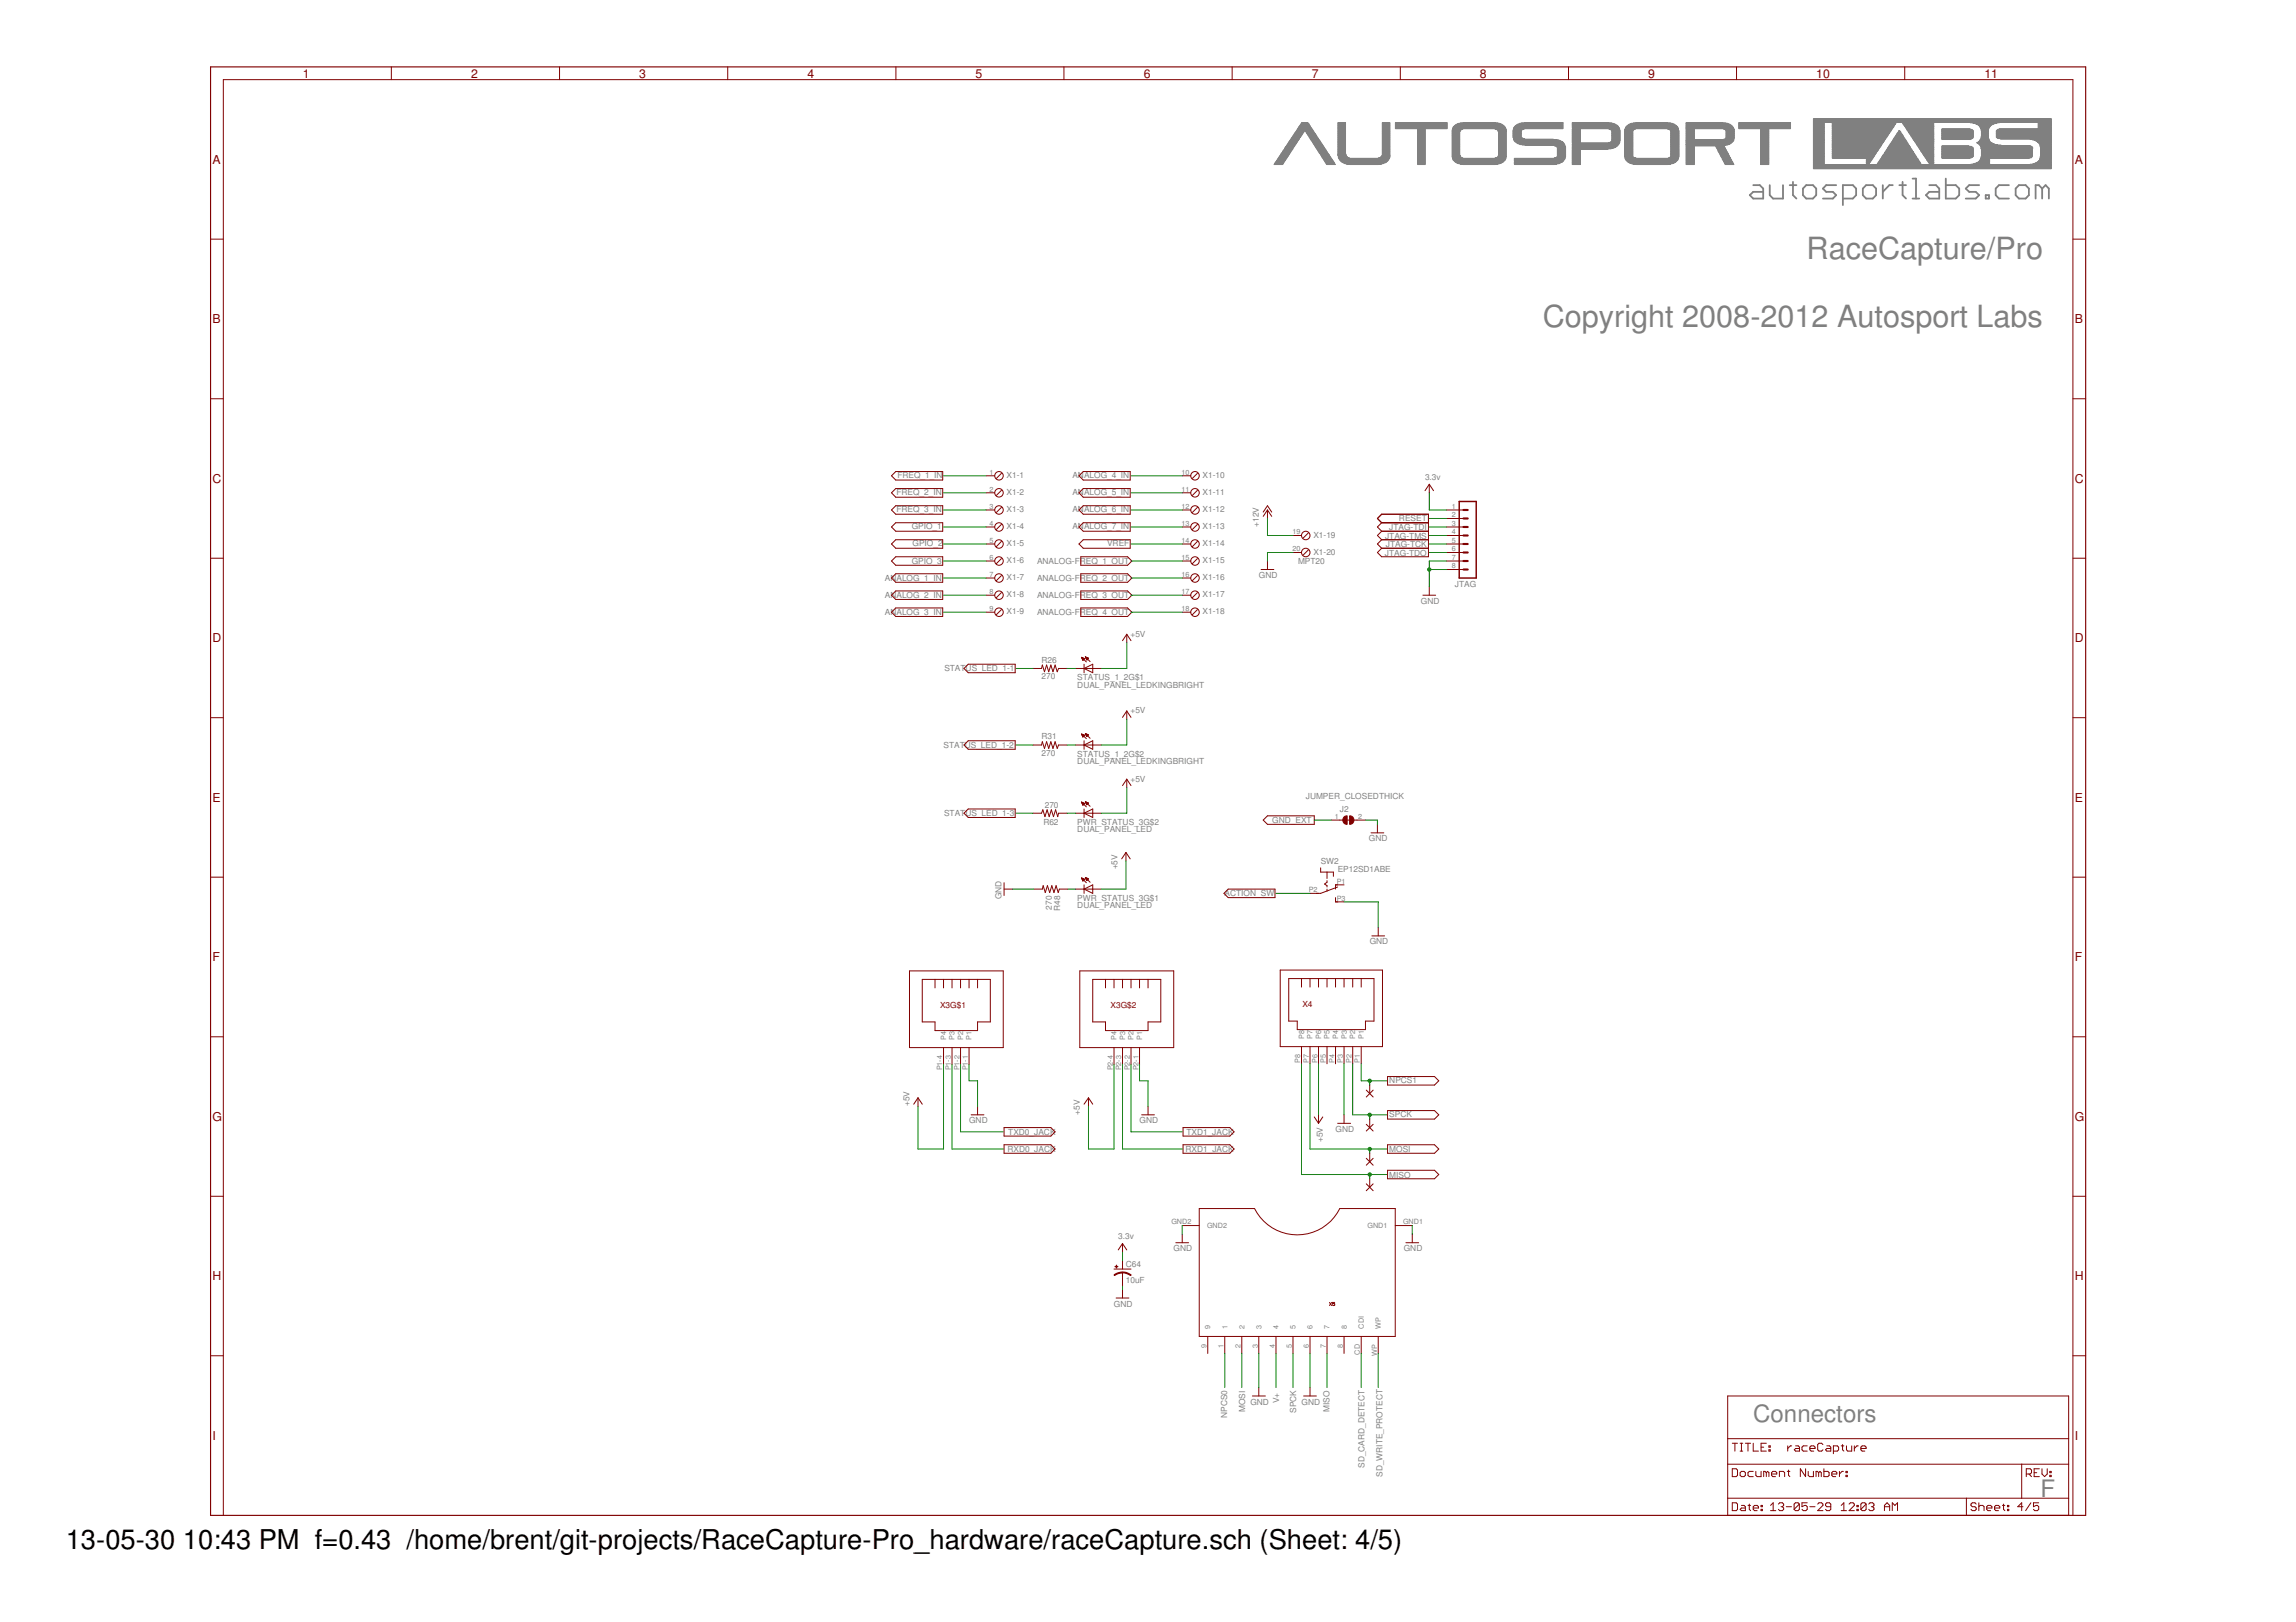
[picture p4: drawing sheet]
<svg xmlns="http://www.w3.org/2000/svg" width="297mm" height="210mm" viewBox="0 0 297 210" stroke-linecap="round" stroke-linejoin="round" font-family="sans-serif">
<defs><g id="words">
<g font-size="4" fill="#808080">
<text x="233.7" y="33.5">RaceCapture/Pro</text>
<text x="199.6" y="42.3">Copyright 2008-2012 Autosport Labs</text>
</g>
<g font-size="3.5">
<text x="8.5" y="200.4">13-05-30</text>
<text x="23.7" y="200.4">10:43 PM f=0.43 /home/brent/git-projects/RaceCapture-Pro_hardware/raceCapture.sch (Sheet: 4/5)</text>
</g>
<g font-size="3.1" fill="#808080">
<text x="226.8" y="184">Connectors</text>
<text x="264" y="193.7">F</text>
</g>
<g font-size="1.6" fill="#800000">
<text x="39.2" y="10">1</text>
<text x="60.9" y="10">2</text>
<text x="82.7" y="10">3</text>
<text x="104.5" y="10">4</text>
<text x="126.2" y="10">5</text>
<text x="148" y="10">6</text>
<text x="169.7" y="10">7</text>
<text x="191.5" y="10">8</text>
<text x="213.2" y="10">9</text>
<text x="235" y="10">10</text>
<text x="256.7" y="10">11</text>
<text x="27.5" y="21.2">A</text>
<text x="268.4" y="21.2">A</text>
<text x="27.5" y="41.8">B</text>
<text x="268.4" y="41.8">B</text>
<text x="27.5" y="62.5">C</text>
<text x="268.4" y="62.5">C</text>
<text x="27.5" y="83.1">D</text>
<text x="268.4" y="83.1">D</text>
<text x="27.5" y="103.8">E</text>
<text x="268.4" y="103.8">E</text>
<text x="27.5" y="124.4">F</text>
<text x="268.4" y="124.4">F</text>
<text x="27.5" y="145.1">G</text>
<text x="268.4" y="145.1">G</text>
<text x="27.5" y="165.7">H</text>
<text x="268.4" y="165.7">H</text>
<text x="27.5" y="186.3">I</text>
<text x="268.4" y="186.3">I</text>
</g>
<g font-size="1.1" fill="#808080">
<text x="116" y="64.1">FREQ_2_IN</text>
<text x="116.1" y="61.9">FREQ_1_IN</text>
<text x="130.2" y="61.9">X1-1</text>
<text x="130.2" y="64.1">X1-2</text>
<text x="138.7" y="61.9">ANALOG_4_IN</text>
<text x="138.7" y="64.1">ANALOG_5_IN</text>
<text x="155.6" y="61.9">X1-10</text>
<text x="155.6" y="64.1">X1-11</text>
<text x="184.4" y="62.1">3.3v</text>
<text x="116" y="66.3">FREQ_3_IN</text>
<text x="117.9" y="68.5">GPIO_1</text>
<text x="118.1" y="70.7">GPIO_2</text>
<text x="130.2" y="66.3">X1-3</text>
<text x="130.2" y="68.5">X1-4</text>
<text x="130.2" y="70.7">X1-5</text>
<text x="138.7" y="66.3">ANALOG_6_IN</text>
<text x="138.7" y="68.5">ANALOG_7_IN</text>
<text x="143.2" y="70.7">VREF</text>
<text x="155.6" y="66.3">X1-12</text>
<text x="155.6" y="68.5">X1-13</text>
<text x="155.6" y="70.7">X1-14</text>
<text x="162.9" y="68.2" transform="rotate(-90 162.9 68.2)">+12V</text>
<text x="169.9" y="69.6">X1-19</text>
<text x="169.9" y="71.8">X1-20</text>
<text x="179.2" y="71.9">JTAG-TDO</text>
<text x="179.2" y="69.7">JTAG-TMS</text>
<text x="179.3" y="70.8">JTAG-TCK</text>
<text x="179.7" y="68.6">JTAG-TDI</text>
<text x="181" y="67.4">RESET</text>
<text x="114.5" y="75.1">ANALOG_1_IN</text>
<text x="114.5" y="77.3">ANALOG_2_IN</text>
<text x="117.9" y="72.9">GPIO_3</text>
<text x="130.2" y="72.9">X1-6</text>
<text x="130.2" y="75.1">X1-7</text>
<text x="130.2" y="77.3">X1-8</text>
<text x="134.2" y="72.9">ANALOG-FREQ_1_OUT</text>
<text x="134.2" y="75.1">ANALOG-FREQ_2_OUT</text>
<text x="134.2" y="77.4">ANALOG-FREQ_3_OUT</text>
<text x="155.6" y="72.9">X1-15</text>
<text x="155.6" y="75.1">X1-16</text>
<text x="155.6" y="77.3">X1-17</text>
<text x="162.9" y="74.8">GND</text>
<text x="167.9" y="72.9">MPT20</text>
<text x="188.2" y="75.9">JTAG</text>
<text x="114.5" y="79.5">ANALOG_3_IN</text>
<text x="130.2" y="79.5">X1-9</text>
<text x="134.2" y="79.5">ANALOG-FREQ_4_OUT</text>
<text x="146.3" y="82.4">+5V</text>
<text x="155.6" y="79.5">X1-18</text>
<text x="183.8" y="78.1">GND</text>
<text x="122.2" y="86.8">STATUS_LED_1-1</text>
<text x="134.7" y="87.9">270</text>
<text x="134.7" y="85.7">R26</text>
<text x="139.4" y="89">DUAL_PANEL_LEDKINGBRIGHT</text>
<text x="139.4" y="88">STATUS_1_2G$1</text>
<text x="134.7" y="95.7">R31</text>
<text x="146.3" y="92.3">+5V</text>
<text x="122.1" y="96.8">STATUS_LED_1-2</text>
<text x="134.7" y="97.9">270</text>
<text x="139.4" y="98.9">DUAL_PANEL_LEDKINGBRIGHT</text>
<text x="139.4" y="98">STATUS_1_2G$2</text>
<text x="146.3" y="101.2">+5V</text>
<text x="122.1" y="105.6">STATUS_LED_1-3</text>
<text x="135" y="106.8">R62</text>
<text x="135.2" y="104.6">270</text>
<text x="139.4" y="107.7">DUAL_PANEL_LED</text>
<text x="139.4" y="106.8">PWR_STATUS_3G$2</text>
<text x="164.6" y="106.4">GND_EXT</text>
<text x="168.9" y="103.4">JUMPER_CLOSEDTHICK</text>
<text x="173.3" y="105">J2</text>
<text x="144.6" y="112.5" transform="rotate(-90 144.6 112.5)">+5V</text>
<text x="170.9" y="111.7">SW2</text>
<text x="173.1" y="112.8">EP12SD1ABE</text>
<text x="177.1" y="108.9">GND</text>
<text x="129.6" y="116.4" transform="rotate(-90 129.6 116.4)">GND</text>
<text x="136.1" y="117.7" transform="rotate(-90 136.1 117.7)">270</text>
<text x="137.1" y="117.9" transform="rotate(-90 137.1 117.9)">R48</text>
<text x="139.4" y="117.5">DUAL_PANEL_LED</text>
<text x="139.4" y="116.6">PWR_STATUS_3G$1</text>
<text x="158.4" y="115.9">ACTION_SW</text>
<text x="177.2" y="122.2">GND</text>
<text x="117.7" y="143.2" transform="rotate(-90 117.7 143.2)">+5V</text>
<text x="179.7" y="140.2">NPCS1</text>
<text x="125.4" y="145.4">GND</text>
<text x="130.3" y="149.1">RXD0_JACK</text>
<text x="130.4" y="146.9">TXD0_JACK</text>
<text x="139.7" y="144.3" transform="rotate(-90 139.7 144.3)">+5V</text>
<text x="147.4" y="145.4">GND</text>
<text x="153.4" y="149.1">RXD1_JACK</text>
<text x="153.5" y="146.9">TXD1_JACK</text>
<text x="171.1" y="147.8" transform="rotate(-90 171.1 147.8)">+5V</text>
<text x="172.8" y="146.5">GND</text>
<text x="179.7" y="149.1">MOSI</text>
<text x="179.7" y="144.6">SPCK</text>
<text x="179.7" y="152.4">MISO</text>
<text x="144.7" y="160.4">3.3v</text>
<text x="151.8" y="161.9">GND</text>
<text x="181.6" y="161.9">GND</text>
<text x="145.7" y="166.1">10uF</text>
<text x="145.7" y="164">C64</text>
<text x="144.1" y="169.1">GND</text>
<text x="158.8" y="183.5" transform="rotate(-90 158.8 183.5)">NPCS0</text>
<text x="161.1" y="182.8" transform="rotate(-90 161.1 182.8)">MOSI</text>
<text x="161.8" y="181.8">GND</text>
<text x="165.5" y="181.6" transform="rotate(-90 165.5 181.6)">V+</text>
<text x="167.7" y="182.8" transform="rotate(-90 167.7 182.8)">SPCK</text>
<text x="168.4" y="181.8">GND</text>
<text x="172" y="182.8" transform="rotate(-90 172 182.8)">MISO</text>
<text x="176.5" y="190" transform="rotate(-90 176.5 190)">SD_CARD_DETECT</text>
<text x="178.8" y="191.1" transform="rotate(-90 178.8 191.1)">SD_WRITE_PROTECT</text>
</g>
<g font-size="1.1" fill="#800000">
<text x="121.6" y="130.4">X3G$1</text>
<text x="143.7" y="130.4">X3G$2</text>
<text x="168.5" y="130.3">X4</text>
</g>
<g font-size=".9" fill="#808080">
<text x="128" y="61.4">1</text>
<text x="128" y="63.6">2</text>
<text x="128" y="65.8">3</text>
<text x="152.9" y="61.4">10</text>
<text x="152.9" y="63.6">11</text>
<text x="152.9" y="65.8">12</text>
<text x="187.8" y="65.8">1</text>
<text x="128" y="68">4</text>
<text x="128" y="70.2">5</text>
<text x="152.9" y="68">13</text>
<text x="152.9" y="70.2">14</text>
<text x="167.2" y="69.1">19</text>
<text x="167.2" y="71.3">20</text>
<text x="187.8" y="66.9">2</text>
<text x="187.8" y="68">3</text>
<text x="187.8" y="69.1">4</text>
<text x="187.8" y="70.2">5</text>
<text x="187.8" y="71.3">6</text>
<text x="128" y="72.5">6</text>
<text x="128" y="74.7">7</text>
<text x="128" y="76.9">8</text>
<text x="152.9" y="72.5">15</text>
<text x="152.9" y="74.7">16</text>
<text x="152.9" y="76.9">17</text>
<text x="187.8" y="72.5">7</text>
<text x="187.8" y="73.6">8</text>
<text x="128" y="79.1">9</text>
<text x="152.9" y="79.1">18</text>
<text x="172.7" y="106">1</text>
<text x="175.7" y="106">2</text>
<text x="169.3" y="115.5">P2</text>
<text x="172.9" y="116.6">P3</text>
<text x="172.9" y="114.3">P1</text>
<text x="122.4" y="134.5" transform="rotate(-90 122.4 134.5)">P4</text>
<text x="123.5" y="134.5" transform="rotate(-90 123.5 134.5)">P3</text>
<text x="124.6" y="134.5" transform="rotate(-90 124.6 134.5)">P2</text>
<text x="125.7" y="134.5" transform="rotate(-90 125.7 134.5)">P1</text>
<text x="144.4" y="134.5" transform="rotate(-90 144.4 134.5)">P4</text>
<text x="145.6" y="134.5" transform="rotate(-90 145.6 134.5)">P3</text>
<text x="146.7" y="134.5" transform="rotate(-90 146.7 134.5)">P2</text>
<text x="147.8" y="134.5" transform="rotate(-90 147.8 134.5)">P1</text>
<text x="168.2" y="137.6" transform="rotate(-90 168.2 137.6)">P8</text>
<text x="168.7" y="134.4" transform="rotate(-90 168.7 134.4)">P8</text>
<text x="169.3" y="137.6" transform="rotate(-90 169.3 137.6)">P7</text>
<text x="169.8" y="134.4" transform="rotate(-90 169.8 134.4)">P7</text>
<text x="170.4" y="137.6" transform="rotate(-90 170.4 137.6)">P6</text>
<text x="170.9" y="134.4" transform="rotate(-90 170.9 134.4)">P6</text>
<text x="171.5" y="137.6" transform="rotate(-90 171.5 137.6)">P5</text>
<text x="172" y="134.4" transform="rotate(-90 172 134.4)">P5</text>
<text x="172.6" y="137.6" transform="rotate(-90 172.6 137.6)">P4</text>
<text x="173.1" y="134.4" transform="rotate(-90 173.1 134.4)">P4</text>
<text x="173.7" y="137.6" transform="rotate(-90 173.7 137.6)">P3</text>
<text x="174.2" y="134.4" transform="rotate(-90 174.2 134.4)">P3</text>
<text x="174.8" y="137.6" transform="rotate(-90 174.8 137.6)">P2</text>
<text x="175.3" y="134.4" transform="rotate(-90 175.3 134.4)">P2</text>
<text x="175.9" y="137.6" transform="rotate(-90 175.9 137.6)">P1</text>
<text x="176.4" y="134.4" transform="rotate(-90 176.4 134.4)">P1</text>
<text x="121.9" y="138.5" transform="rotate(-90 121.9 138.5)">P1-4</text>
<text x="123" y="138.5" transform="rotate(-90 123 138.5)">P1-3</text>
<text x="124.1" y="138.5" transform="rotate(-90 124.1 138.5)">P1-2</text>
<text x="125.2" y="138.5" transform="rotate(-90 125.2 138.5)">P1-1</text>
<text x="144" y="138.5" transform="rotate(-90 144 138.5)">P2-4</text>
<text x="145.1" y="138.5" transform="rotate(-90 145.1 138.5)">P2-3</text>
<text x="146.2" y="138.5" transform="rotate(-90 146.2 138.5)">P2-2</text>
<text x="147.3" y="138.5" transform="rotate(-90 147.3 138.5)">P2-1</text>
<text x="151.5" y="158.5">GND2</text>
<text x="156.2" y="158.9">GND2</text>
<text x="176.9" y="158.9">GND1</text>
<text x="181.5" y="158.5">GND1</text>
<text x="156.6" y="171.9" transform="rotate(-90 156.6 171.9)">9</text>
<text x="158.8" y="171.9" transform="rotate(-90 158.8 171.9)">1</text>
<text x="161" y="171.9" transform="rotate(-90 161 171.9)">2</text>
<text x="163.2" y="171.9" transform="rotate(-90 163.2 171.9)">3</text>
<text x="165.4" y="171.9" transform="rotate(-90 165.4 171.9)">4</text>
<text x="167.6" y="171.9" transform="rotate(-90 167.6 171.9)">5</text>
<text x="169.8" y="171.9" transform="rotate(-90 169.8 171.9)">6</text>
<text x="172" y="171.9" transform="rotate(-90 172 171.9)">7</text>
<text x="174.2" y="171.9" transform="rotate(-90 174.2 171.9)">8</text>
<text x="176.4" y="171.9" transform="rotate(-90 176.4 171.9)">CDI</text>
<text x="178.6" y="171.9" transform="rotate(-90 178.6 171.9)">WP</text>
<text x="156.1" y="174.5" transform="rotate(-90 156.1 174.5)">9</text>
<text x="158.3" y="174.5" transform="rotate(-90 158.3 174.5)">1</text>
<text x="160.5" y="174.5" transform="rotate(-90 160.5 174.5)">2</text>
<text x="162.7" y="174.5" transform="rotate(-90 162.7 174.5)">3</text>
<text x="164.9" y="174.5" transform="rotate(-90 164.9 174.5)">4</text>
<text x="167.1" y="174.5" transform="rotate(-90 167.1 174.5)">5</text>
<text x="169.3" y="174.5" transform="rotate(-90 169.3 174.5)">6</text>
<text x="171.5" y="174.5" transform="rotate(-90 171.5 174.5)">7</text>
<text x="173.7" y="174.5" transform="rotate(-90 173.7 174.5)">8</text>
<text x="175.9" y="175.3" transform="rotate(-90 175.9 175.3)">CD</text>
<text x="178.1" y="175.5" transform="rotate(-90 178.1 175.5)">WP</text>
</g>
</g></defs>
<g fill="#808080" stroke="#808080" stroke-width=".13">
<path d="M234.6 21.8h30.8z"/>
<path d="M234.6 21.7h30.8z"/>
<path d="M234.6 21.6h30.8z"/>
<path d="M234.6 21.5l30.8 .1z"/>
<path d="M234.6 21.5h30.8z"/>
<path d="M234.6 21.4l30.8 .1z"/>
<path d="M234.6 21.4h30.8z"/>
<path d="M234.6 21.3l30.8 .1z"/>
<path d="M164.8 21.3h1.1z"/>
<path d="M171.7 21.3h1.1z"/>
<path d="M174.6 21.3h3.7z"/>
<path d="M183.4 21.3h1z"/>
<path d="M189.3 21.3h4.1z"/>
<path d="M195.9 21.3h5.2z"/>
<path d="M203.4 21.3h1.1z"/>
<path d="M211.7 21.3h4z"/>
<path d="M218.1 21.3h1.1z"/>
<path d="M223.2 21.3h1.1z"/>
<path d="M227.8 21.3h1z"/>
<path d="M234.6 21.3h1.4z"/>
<path d="M241.4 21.3h.3z"/>
<path d="M242.8 21.3h5.8z"/>
<path d="M249.7 21.3h.5z"/>
<path d="M255 21.3h2.4z"/>
<path d="M262.6 21.3h2.8z"/>
<path d="M164.9 21.2l1.1 .1z"/>
<path d="M171.6 21.2l1.1 .1z"/>
<path d="M174.2 21.2l4.5 .1z"/>
<path d="M183.4 21.2l1 .1z"/>
<path d="M188.9 21.2l4.9 .1z"/>
<path d="M195.9 21.2l5.5 .1z"/>
<path d="M203.4 21.2l1.1 .1z"/>
<path d="M211.2 21.2l5 .1z"/>
<path d="M218.1 21.2l1.1 .1z"/>
<path d="M223.2 21.2l1.1 .1z"/>
<path d="M227.8 21.2l1 .1z"/>
<path d="M234.6 21.2l1.4 .1z"/>
<path d="M241.4 21.2l.4 .1z"/>
<path d="M242.9 21.2l5.6 .1z"/>
<path d="M249.6 21.2l.6 .1z"/>
<path d="M255.2 21.2l2.2 .1z"/>
<path d="M263 21.2l2.4 .1z"/>
<path d="M164.9 21.1l1.1 .1z"/>
<path d="M171.6 21.1l1.1 .1z"/>
<path d="M174 21.1l4.9 .1z"/>
<path d="M183.4 21.1l1 .1z"/>
<path d="M188.7 21.1l5.3 .1z"/>
<path d="M195.9 21.1l5.8 .1z"/>
<path d="M203.4 21.1l1.1 .1z"/>
<path d="M211 21.1l5.4 .1z"/>
<path d="M218.1 21.1l1.1 .1z"/>
<path d="M223.2 21.1l1.1 .1z"/>
<path d="M227.8 21.1l1 .1z"/>
<path d="M234.6 21.1l1.4 .1z"/>
<path d="M241.5 21.1l.3 .1z"/>
<path d="M242.9 21.1l5.6 .1z"/>
<path d="M249.6 21.1l.6 .1z"/>
<path d="M255.5 21.1l1.9 .1z"/>
<path d="M263.2 21.1l2.2 .1z"/>
<path d="M164.9 21.1h1.1z"/>
<path d="M171.6 21.1h1.1z"/>
<path d="M173.9 21.1h5.1z"/>
<path d="M183.4 21.1h1z"/>
<path d="M188.5 21.1h5.7z"/>
<path d="M195.9 21.1h5.9z"/>
<path d="M203.4 21.1h1.1z"/>
<path d="M210.9 21.1h5.6z"/>
<path d="M218.1 21.1h1.1z"/>
<path d="M223.1 21.1h1.1z"/>
<path d="M227.8 21.1h1z"/>
<path d="M234.6 21.1h1.4z"/>
<path d="M241.5 21.1h.3z"/>
<path d="M242.9 21.1h5.6z"/>
<path d="M249.6 21.1h.6z"/>
<path d="M255.6 21.1h1.8z"/>
<path d="M263.3 21.1h2.1z"/>
<path d="M165 21l1.1 .1z"/>
<path d="M171.5 21l1.1 .1z"/>
<path d="M173.8 21l5.4 .1z"/>
<path d="M183.4 21l1 .1z"/>
<path d="M188.4 21l5.9 .1z"/>
<path d="M195.9 21l6 .1z"/>
<path d="M203.4 21l1.1 .1z"/>
<path d="M210.8 21l5.8 .1z"/>
<path d="M218.1 21l1.1 .1z"/>
<path d="M223.1 21l1.1 .1z"/>
<path d="M227.8 21l1 .1z"/>
<path d="M234.6 21l1.4 .1z"/>
<path d="M241.5 21l.4 .1z"/>
<path d="M243 21l5.4 .1z"/>
<path d="M249.5 21l.7 .1z"/>
<path d="M255.7 21l1.7 .1z"/>
<path d="M263.4 21l2 .1z"/>
<path d="M165 21h1.1z"/>
<path d="M171.4 21h1.2z"/>
<path d="M173.6 21h5.7z"/>
<path d="M183.4 21h1z"/>
<path d="M188.4 21h6z"/>
<path d="M195.9 21h6.2z"/>
<path d="M203.4 21h1.1z"/>
<path d="M210.7 21h6z"/>
<path d="M218.1 21h1.1z"/>
<path d="M223.1 21h1.1z"/>
<path d="M227.8 21h1z"/>
<path d="M234.6 21h1.4z"/>
<path d="M241.4 21h.6z"/>
<path d="M243 21h5.4z"/>
<path d="M249.5 21h.7z"/>
<path d="M255.9 21h1.5z"/>
<path d="M263.5 21h1.9z"/>
<path d="M165 20.9l1.1 .1z"/>
<path d="M171.4 20.9l1.1 .1z"/>
<path d="M173.6 20.9l5.8 .1z"/>
<path d="M183.4 20.9l1 .1z"/>
<path d="M188.3 20.9l6.2 .1z"/>
<path d="M195.9 20.9l6.2 .1z"/>
<path d="M203.4 20.9l1.1 .1z"/>
<path d="M210.6 20.9l6.2 .1z"/>
<path d="M218.1 20.9l1.1 .1z"/>
<path d="M223.1 20.9l1.1 .1z"/>
<path d="M227.8 20.9l1 .1z"/>
<path d="M234.6 20.9l1.4 .1z"/>
<path d="M241.4 20.9l.6 .1z"/>
<path d="M243.1 20.9l5.2 .1z"/>
<path d="M249.4 20.9l.8 .1z"/>
<path d="M256 20.9l1.4 .1z"/>
<path d="M263.6 20.9l1.8 .1z"/>
<path d="M165.1 20.9h1.1z"/>
<path d="M171.4 20.9h1.1z"/>
<path d="M173.5 20.9h5.9z"/>
<path d="M183.4 20.9h1z"/>
<path d="M188.2 20.9h6.3z"/>
<path d="M195.9 20.9h6.3z"/>
<path d="M203.4 20.9h1.1z"/>
<path d="M210.5 20.9h6.4z"/>
<path d="M218.1 20.9h1.1z"/>
<path d="M223 20.9h1.1z"/>
<path d="M227.8 20.9h1z"/>
<path d="M234.6 20.9h1.4z"/>
<path d="M241.5 20.9h.5z"/>
<path d="M243.1 20.9h5.2z"/>
<path d="M249.4 20.9h.8z"/>
<path d="M256 20.9h1.4z"/>
<path d="M263.7 20.9h1.7z"/>
<path d="M165.1 20.8h1.1z"/>
<path d="M171.4 20.8h1.1z"/>
<path d="M173.5 20.8h6z"/>
<path d="M183.4 20.8h1z"/>
<path d="M188.1 20.8h6.5z"/>
<path d="M195.9 20.8h6.4z"/>
<path d="M203.4 20.8h1.1z"/>
<path d="M210.5 20.8h6.4z"/>
<path d="M218.1 20.8h1.1z"/>
<path d="M223 20.8h1z"/>
<path d="M227.8 20.8h1z"/>
<path d="M234.6 20.8h1.4z"/>
<path d="M241.5 20.8h.6z"/>
<path d="M243.1 20.8h5.2z"/>
<path d="M249.4 20.8h.8z"/>
<path d="M256.1 20.8h1.3z"/>
<path d="M263.7 20.8h1.7z"/>
<path d="M165.2 20.8h1.1z"/>
<path d="M171.3 20.8h1.1z"/>
<path d="M173.4 20.8h6.2z"/>
<path d="M210.4 20.8h6.6z"/>
<path d="M222.9 20.8h1.1z"/>
<path d="M243.2 20.8h5z"/>
<path d="M249.3 20.8h.9z"/>
<path d="M263.8 20.8h1.6z"/>
<path d="M165.2 20.7h1.1z"/>
<path d="M171.3 20.7h1.1z"/>
<path d="M173.4 20.7h6.2z"/>
<path d="M183.4 20.7h1z"/>
<path d="M188 20.7h6.7z"/>
<path d="M195.9 20.7h6.4z"/>
<path d="M203.4 20.7h1.1z"/>
<path d="M210.4 20.7h6.6z"/>
<path d="M218.1 20.7h1.1z"/>
<path d="M222.9 20.7h1.1z"/>
<path d="M227.8 20.7h1z"/>
<path d="M234.6 20.7h1.4z"/>
<path d="M241.4 20.7h.7z"/>
<path d="M243.2 20.7h5z"/>
<path d="M249.3 20.7h.9z"/>
<path d="M256.1 20.7h1.3z"/>
<path d="M263.9 20.7h1.5z"/>
<path d="M165.3 20.7h1z"/>
<path d="M173.3 20.7h6.4z"/>
<path d="M188 20.7h6.8z"/>
<path d="M210.4 20.7h6.7z"/>
<path d="M241.5 20.7h.7z"/>
<path d="M256.2 20.7h1.2z"/>
<path d="M165.3 20.6h1.1z"/>
<path d="M171.2 20.6h1.1z"/>
<path d="M173.3 20.6h6.4z"/>
<path d="M183.4 20.6h1z"/>
<path d="M188 20.6h6.8z"/>
<path d="M195.9 20.6h6.5z"/>
<path d="M203.4 20.6h1.1z"/>
<path d="M210.3 20.6h6.8z"/>
<path d="M218.1 20.6h1.1z"/>
<path d="M222.8 20.6h1.1z"/>
<path d="M227.8 20.6h1z"/>
<path d="M234.6 20.6h1.4z"/>
<path d="M241.5 20.6h.7z"/>
<path d="M243.3 20.6h4.8z"/>
<path d="M249.2 20.6h1z"/>
<path d="M256.2 20.6h1.2z"/>
<path d="M263.9 20.6h1.5z"/>
<path d="M165.3 20.5l1.1 .1z"/>
<path d="M171.2 20.5l1.1 .1z"/>
<path d="M173.3 20.5l6.4 .1z"/>
<path d="M183.4 20.5l1 .1z"/>
<path d="M187.9 20.5l6.9 .1z"/>
<path d="M195.9 20.5l6.5 .1z"/>
<path d="M203.4 20.5l1.1 .1z"/>
<path d="M210.2 20.5l6.9 .1z"/>
<path d="M218.1 20.5l1.1 .1z"/>
<path d="M222.8 20.5l1.1 .1z"/>
<path d="M227.8 20.5l1 .1z"/>
<path d="M234.6 20.5l1.4 .1z"/>
<path d="M241.5 20.5l.7 .1z"/>
<path d="M243.3 20.5l4.8 .1z"/>
<path d="M249.2 20.5l1 .1z"/>
<path d="M256.2 20.5l1.2 .1z"/>
<path d="M263.9 20.5l1.5 .1z"/>
<path d="M165.4 20.5h1z"/>
<path d="M171.2 20.5h1.1z"/>
<path d="M173.2 20.5h6.6z"/>
<path d="M183.4 20.5h1z"/>
<path d="M187.9 20.5h6.9z"/>
<path d="M195.9 20.5h6.6z"/>
<path d="M203.4 20.5h1.1z"/>
<path d="M210.2 20.5h6.9z"/>
<path d="M218.1 20.5h1.1z"/>
<path d="M222.8 20.5h1.1z"/>
<path d="M227.8 20.5h1z"/>
<path d="M234.6 20.5h1.4z"/>
<path d="M241.4 20.5h.9z"/>
<path d="M243.3 20.5h4.8z"/>
<path d="M249.2 20.5h1z"/>
<path d="M256.2 20.5h1.2z"/>
<path d="M263.9 20.5h1.5z"/>
<path d="M165.4 20.4l1.1 .1z"/>
<path d="M171.1 20.4l1.1 .1z"/>
<path d="M173.2 20.4l1.4 .1z"/>
<path d="M178.3 20.4l1.5 .1z"/>
<path d="M183.4 20.4l1 .1z"/>
<path d="M187.9 20.4l1.3 .1z"/>
<path d="M193.4 20.4l1.4 .1z"/>
<path d="M201.1 20.4l1.4 .1z"/>
<path d="M203.4 20.4l1.1 .1z"/>
<path d="M210.2 20.4l1.4 .1z"/>
<path d="M215.8 20.4l1.3 .1z"/>
<path d="M218.1 20.4l1.1 .1z"/>
<path d="M222.8 20.4l1.1 .1z"/>
<path d="M227.8 20.4l1 .1z"/>
<path d="M234.6 20.4l1.4 .1z"/>
<path d="M237 20.4l5.3 .1z"/>
<path d="M243.4 20.4l4.6 .1z"/>
<path d="M249.1 20.4l1.1 .1z"/>
<path d="M251.2 20.4l3.7 .1z"/>
<path d="M256.3 20.4l6.3 .1z"/>
<path d="M263.9 20.4l1.5 .1z"/>
<path d="M165.4 20.4h1.1z"/>
<path d="M171 20.4h1.1z"/>
<path d="M173.1 20.4h1.3z"/>
<path d="M178.5 20.4h1.3z"/>
<path d="M183.4 20.4h1z"/>
<path d="M187.9 20.4h1.2z"/>
<path d="M193.7 20.4h1.1z"/>
<path d="M201.2 20.4h1.3z"/>
<path d="M203.4 20.4h1.1z"/>
<path d="M210.2 20.4h1.3z"/>
<path d="M216 20.4h1.1z"/>
<path d="M218.1 20.4h1.1z"/>
<path d="M222.8 20.4h1.1z"/>
<path d="M227.8 20.4h1z"/>
<path d="M234.6 20.4h1.4z"/>
<path d="M237 20.4h5.3z"/>
<path d="M243.4 20.4h4.6z"/>
<path d="M249.1 20.4h1.1z"/>
<path d="M251.2 20.4h3.9z"/>
<path d="M256.3 20.4h6.5z"/>
<path d="M263.9 20.4h1.5z"/>
<path d="M165.5 20.3l1 .1z"/>
<path d="M171 20.3l1.1 .1z"/>
<path d="M173.2 20.3l1.1 .1z"/>
<path d="M178.6 20.3l1.2 .1z"/>
<path d="M183.4 20.3l1 .1z"/>
<path d="M187.9 20.3l1.1 .1z"/>
<path d="M193.7 20.3l1.2 .1z"/>
<path d="M201.4 20.3l1.1 .1z"/>
<path d="M203.4 20.3l1.1 .1z"/>
<path d="M210.2 20.3l1.1 .1z"/>
<path d="M216 20.3l1.2 .1z"/>
<path d="M218.1 20.3l1.1 .1z"/>
<path d="M222.7 20.3l1.1 .1z"/>
<path d="M227.8 20.3l1 .1z"/>
<path d="M234.6 20.3l1.4 .1z"/>
<path d="M237.1 20.3l5.3 .1z"/>
<path d="M243.4 20.3l4.6 .1z"/>
<path d="M249.1 20.3l1.1 .1z"/>
<path d="M251.2 20.3l4 .1z"/>
<path d="M256.3 20.3l6.5 .1z"/>
<path d="M263.9 20.3l1.5 .1z"/>
<path d="M165.5 20.3h1.1z"/>
<path d="M171 20.3h1.1z"/>
<path d="M173.2 20.3h1.1z"/>
<path d="M178.7 20.3h1.1z"/>
<path d="M183.4 20.3h1z"/>
<path d="M187.9 20.3h1.1z"/>
<path d="M193.8 20.3h1.1z"/>
<path d="M201.4 20.3h1.1z"/>
<path d="M203.4 20.3h1.1z"/>
<path d="M210.2 20.3h1z"/>
<path d="M216.2 20.3h1z"/>
<path d="M218.1 20.3h1.1z"/>
<path d="M222.6 20.3h1.1z"/>
<path d="M227.8 20.3h1z"/>
<path d="M234.6 20.3h1.4z"/>
<path d="M237.1 20.3h5.3z"/>
<path d="M243.5 20.3h4.4z"/>
<path d="M249 20.3h1.2z"/>
<path d="M251.2 20.3h4z"/>
<path d="M256.3 20.3h6.6z"/>
<path d="M263.9 20.3h1.5z"/>
<path d="M165.5 20.2l1.1 .1z"/>
<path d="M171 20.2l1 .1z"/>
<path d="M173.1 20.2l1.1 .1z"/>
<path d="M178.7 20.2l1.1 .1z"/>
<path d="M183.4 20.2l1 .1z"/>
<path d="M187.9 20.2l1 .1z"/>
<path d="M193.8 20.2l1.1 .1z"/>
<path d="M201.5 20.2l1 .1z"/>
<path d="M203.4 20.2l1.1 .1z"/>
<path d="M210.2 20.2l1 .1z"/>
<path d="M216.2 20.2l1 .1z"/>
<path d="M218.1 20.2l1.1 .1z"/>
<path d="M222.6 20.2l1.1 .1z"/>
<path d="M227.8 20.2l1 .1z"/>
<path d="M234.6 20.2l1.4 .1z"/>
<path d="M237 20.2l5.5 .1z"/>
<path d="M243.5 20.2l4.4 .1z"/>
<path d="M249 20.2l1.2 .1z"/>
<path d="M251.2 20.2l4.1 .1z"/>
<path d="M256.3 20.2l6.6 .1z"/>
<path d="M264 20.2l1.4 .1z"/>
<path d="M165.6 20.2h1z"/>
<path d="M170.9 20.2h1.1z"/>
<path d="M173.1 20.2h1.1z"/>
<path d="M178.8 20.2h1z"/>
<path d="M183.4 20.2h1z"/>
<path d="M187.9 20.2h1z"/>
<path d="M193.8 20.2h1.1z"/>
<path d="M201.5 20.2h1z"/>
<path d="M203.4 20.2h1.1z"/>
<path d="M210.2 20.2h1z"/>
<path d="M216.2 20.2h1z"/>
<path d="M218.1 20.2h1.1z"/>
<path d="M222.6 20.2h1.1z"/>
<path d="M227.8 20.2h1z"/>
<path d="M234.6 20.2h1.4z"/>
<path d="M237 20.2h5.5z"/>
<path d="M243.5 20.2h4.4z"/>
<path d="M249 20.2h1.2z"/>
<path d="M251.2 20.2h4.1z"/>
<path d="M256.3 20.2h6.6z"/>
<path d="M264 20.2h1.4z"/>
<path d="M165.6 20.1l1.1 .1z"/>
<path d="M170.9 20.1l1.1 .1z"/>
<path d="M173.1 20.1l1 .1z"/>
<path d="M178.8 20.1l1 .1z"/>
<path d="M183.4 20.1l1 .1z"/>
<path d="M187.9 20.1l1 .1z"/>
<path d="M193.9 20.1l1 .1z"/>
<path d="M201.5 20.1l1 .1z"/>
<path d="M203.4 20.1l1.1 .1z"/>
<path d="M210.2 20.1l1 .1z"/>
<path d="M216.2 20.1l1 .1z"/>
<path d="M218.1 20.1l1.1 .1z"/>
<path d="M222.6 20.1l1.1 .1z"/>
<path d="M227.8 20.1l1 .1z"/>
<path d="M234.6 20.1l1.4 .1z"/>
<path d="M237 20.1l5.5 .1z"/>
<path d="M243.6 20.1l4.2 .1z"/>
<path d="M248.9 20.1l1.3 .1z"/>
<path d="M251.2 20.1l4.1 .1z"/>
<path d="M256.3 20.1l6.6 .1z"/>
<path d="M264 20.1l1.4 .1z"/>
<path d="M165.6 20l1.1 .1z"/>
<path d="M170.9 20l1.1 .1z"/>
<path d="M173.1 20l1 .1z"/>
<path d="M178.8 20l1 .1z"/>
<path d="M183.4 20l1 .1z"/>
<path d="M187.9 20l.9 .1z"/>
<path d="M193.9 20l1 .1z"/>
<path d="M201.5 20l1 .1z"/>
<path d="M203.4 20l1.1 .1z"/>
<path d="M210.2 20l1 .1z"/>
<path d="M216.2 20l1 .1z"/>
<path d="M218.1 20l1.1 .1z"/>
<path d="M222.5 20l1.1 .1z"/>
<path d="M227.8 20l1 .1z"/>
<path d="M234.6 20l1.4 .1z"/>
<path d="M237.1 20l5.5 .1z"/>
<path d="M243.6 20l4.2 .1z"/>
<path d="M248.9 20l1.3 .1z"/>
<path d="M251.2 20l4.1 .1z"/>
<path d="M256.3 20l6.6 .1z"/>
<path d="M264 20l1.4 .1z"/>
<path d="M165.7 20h1z"/>
<path d="M170.8 20h1.1z"/>
<path d="M173.1 20h1z"/>
<path d="M178.8 20h1z"/>
<path d="M183.4 20h1z"/>
<path d="M187.9 20h.9z"/>
<path d="M193.9 20h1z"/>
<path d="M201.5 20h1z"/>
<path d="M203.4 20h1.1z"/>
<path d="M210.2 20h1z"/>
<path d="M216.2 20h1z"/>
<path d="M218.1 20h1.1z"/>
<path d="M222.5 20h1.1z"/>
<path d="M227.8 20h1z"/>
<path d="M234.6 20h1.4z"/>
<path d="M237.1 20h5.5z"/>
<path d="M243.7 20h4z"/>
<path d="M248.9 20h1.3z"/>
<path d="M251.2 20h4.1z"/>
<path d="M256.3 20h6.6z"/>
<path d="M264 20h1.4z"/>
<path d="M165.7 19.9l1.1 .1z"/>
<path d="M170.8 19.9l1.1 .1z"/>
<path d="M173.1 19.9l1 .1z"/>
<path d="M178.8 19.9l1 .1z"/>
<path d="M183.4 19.9l1 .1z"/>
<path d="M187.9 19.9l.9 .1z"/>
<path d="M193.9 19.9l1 .1z"/>
<path d="M201.5 19.9l1 .1z"/>
<path d="M203.4 19.9l1.1 .1z"/>
<path d="M210.2 19.9l1 .1z"/>
<path d="M216.2 19.9l1 .1z"/>
<path d="M218.1 19.9l1.1 .1z"/>
<path d="M222.5 19.9l1.1 .1z"/>
<path d="M227.8 19.9l1 .1z"/>
<path d="M234.6 19.9l1.4 .1z"/>
<path d="M237 19.9l5.6 .1z"/>
<path d="M243.7 19.9l4 .1z"/>
<path d="M248.8 19.9l1.4 .1z"/>
<path d="M251.2 19.9l4.1 .1z"/>
<path d="M256.3 19.9l6.6 .1z"/>
<path d="M264 19.9l1.4 .1z"/>
<path d="M165.8 19.9h1z"/>
<path d="M170.8 19.9h1z"/>
<path d="M173.1 19.9h1z"/>
<path d="M178.8 19.9h1z"/>
<path d="M183.4 19.9h1z"/>
<path d="M187.9 19.9h.9z"/>
<path d="M193.9 19.9h1z"/>
<path d="M201.5 19.9h1z"/>
<path d="M203.4 19.9h1.1z"/>
<path d="M210.2 19.9h1z"/>
<path d="M216.2 19.9h1z"/>
<path d="M218.1 19.9h1.1z"/>
<path d="M222.5 19.9h1.1z"/>
<path d="M227.8 19.9h1z"/>
<path d="M234.6 19.9h1.4z"/>
<path d="M237 19.9h5.7z"/>
<path d="M243.8 19.9h3.9z"/>
<path d="M248.7 19.9h1.5z"/>
<path d="M251.2 19.9h4.1z"/>
<path d="M256.3 19.9h6.6z"/>
<path d="M264 19.9h1.4z"/>
<path d="M165.8 19.8l1.1 .1z"/>
<path d="M170.7 19.8l1.1 .1z"/>
<path d="M173.1 19.8l1 .1z"/>
<path d="M178.8 19.8l1 .1z"/>
<path d="M183.4 19.8l1 .1z"/>
<path d="M187.9 19.8l.9 .1z"/>
<path d="M193.9 19.8l1 .1z"/>
<path d="M201.5 19.8l1 .1z"/>
<path d="M203.4 19.8l1.1 .1z"/>
<path d="M210.2 19.8l1 .1z"/>
<path d="M216.2 19.8l1 .1z"/>
<path d="M218.1 19.8l1.1 .1z"/>
<path d="M222.4 19.8l1.1 .1z"/>
<path d="M227.8 19.8l1 .1z"/>
<path d="M234.6 19.8l1.4 .1z"/>
<path d="M237 19.8l5.7 .1z"/>
<path d="M243.8 19.8l3.8 .1z"/>
<path d="M248.7 19.8l1.5 .1z"/>
<path d="M251.2 19.8l4.1 .1z"/>
<path d="M256.3 19.8l6.6 .1z"/>
<path d="M264 19.8l1.4 .1z"/>
<path d="M165.8 19.8h1.1z"/>
<path d="M170.7 19.8h1.1z"/>
<path d="M173.1 19.8h1z"/>
<path d="M178.8 19.8h1z"/>
<path d="M183.4 19.8h1z"/>
<path d="M187.9 19.8h.9z"/>
<path d="M193.9 19.8h1z"/>
<path d="M201.5 19.8h1z"/>
<path d="M203.4 19.8h1.1z"/>
<path d="M210.2 19.8h1z"/>
<path d="M216.2 19.8h1z"/>
<path d="M218.1 19.8h1.1z"/>
<path d="M222.4 19.8h1.1z"/>
<path d="M227.8 19.8h1z"/>
<path d="M234.6 19.8h1.4z"/>
<path d="M237 19.8h5.7z"/>
<path d="M243.8 19.8h3.8z"/>
<path d="M248.7 19.8h1.5z"/>
<path d="M251.2 19.8h4.1z"/>
<path d="M256.3 19.8h6.6z"/>
<path d="M264 19.8h1.4z"/>
<path d="M165.9 19.7h1z"/>
<path d="M170.7 19.7h1z"/>
<path d="M173.1 19.7h1z"/>
<path d="M178.8 19.7h1z"/>
<path d="M183.4 19.7h1z"/>
<path d="M187.9 19.7h.9z"/>
<path d="M193.9 19.7h1z"/>
<path d="M201.5 19.7h1z"/>
<path d="M203.4 19.7h1.1z"/>
<path d="M210.2 19.7h1z"/>
<path d="M216.2 19.7h1z"/>
<path d="M218.1 19.7h1.1z"/>
<path d="M222.4 19.7h1.1z"/>
<path d="M227.8 19.7h1z"/>
<path d="M234.6 19.7h1.4z"/>
<path d="M237.1 19.7h5.7z"/>
<path d="M243.8 19.7h3.8z"/>
<path d="M248.6 19.7h1.6z"/>
<path d="M251.2 19.7h4.1z"/>
<path d="M256.3 19.7h6.6z"/>
<path d="M264 19.7h1.4z"/>
<path d="M165.9 19.7h1.1z"/>
<path d="M170.6 19.7h1.1z"/>
<path d="M243.9 19.7h3.6z"/>
<path d="M165.9 19.6h1.1z"/>
<path d="M170.6 19.6h1.1z"/>
<path d="M173.1 19.6h1z"/>
<path d="M178.8 19.6h1z"/>
<path d="M183.4 19.6h1z"/>
<path d="M187.9 19.6h.9z"/>
<path d="M193.9 19.6h1z"/>
<path d="M201.5 19.6h1z"/>
<path d="M203.4 19.6h1.1z"/>
<path d="M210.2 19.6h1z"/>
<path d="M216.2 19.6h1z"/>
<path d="M218.1 19.6h1.1z"/>
<path d="M222.3 19.6h1.1z"/>
<path d="M227.8 19.6h1z"/>
<path d="M234.6 19.6h1.4z"/>
<path d="M237 19.6h5.8z"/>
<path d="M243.9 19.6h3.6z"/>
<path d="M248.6 19.6h1.6z"/>
<path d="M251.2 19.6h4.1z"/>
<path d="M256.3 19.6h6.6z"/>
<path d="M264 19.6h1.4z"/>
<path d="M166 19.6h1z"/>
<path d="M170.6 19.6h1z"/>
<path d="M237 19.6h5.9z"/>
<path d="M248.5 19.6h1.7z"/>
<path d="M166 19.5h1.1z"/>
<path d="M170.5 19.5h1.1z"/>
<path d="M173.1 19.5h1z"/>
<path d="M178.8 19.5h1z"/>
<path d="M183.4 19.5h1z"/>
<path d="M187.9 19.5h.9z"/>
<path d="M193.9 19.5h1z"/>
<path d="M201.5 19.5h1z"/>
<path d="M203.4 19.5h1.1z"/>
<path d="M210.2 19.5h1z"/>
<path d="M216.2 19.5h1z"/>
<path d="M218.1 19.5h1.1z"/>
<path d="M222.3 19.5h1.1z"/>
<path d="M227.8 19.5h1z"/>
<path d="M234.6 19.5h1.4z"/>
<path d="M237.1 19.5h5.8z"/>
<path d="M244 19.5h3.4z"/>
<path d="M248.5 19.5h1.7z"/>
<path d="M251.2 19.5h4.1z"/>
<path d="M256.3 19.5h6.6z"/>
<path d="M264 19.5h1.4z"/>
<path d="M166 19.4l1.1 .1z"/>
<path d="M170.5 19.4l1.1 .1z"/>
<path d="M173.1 19.4l1 .1z"/>
<path d="M178.8 19.4l1 .1z"/>
<path d="M183.4 19.4l1 .1z"/>
<path d="M187.9 19.4l.9 .1z"/>
<path d="M193.9 19.4l1 .1z"/>
<path d="M201.5 19.4l1 .1z"/>
<path d="M203.4 19.4l1.1 .1z"/>
<path d="M210.2 19.4l1 .1z"/>
<path d="M216.2 19.4l1 .1z"/>
<path d="M218.1 19.4l1.1 .1z"/>
<path d="M222.3 19.4l1.1 .1z"/>
<path d="M227.8 19.4l1 .1z"/>
<path d="M234.6 19.4l1.4 .1z"/>
<path d="M237.1 19.4l5.8 .1z"/>
<path d="M244.1 19.4l3.3 .1z"/>
<path d="M248.5 19.4l1.7 .1z"/>
<path d="M251.2 19.4l4.1 .1z"/>
<path d="M256.3 19.4l6.6 .1z"/>
<path d="M264 19.4l1.4 .1z"/>
<path d="M166.1 19.4h1.1z"/>
<path d="M170.5 19.4h1.1z"/>
<path d="M173.1 19.4h1z"/>
<path d="M178.8 19.4h1z"/>
<path d="M183.4 19.4h1z"/>
<path d="M187.9 19.4h.9z"/>
<path d="M193.9 19.4h1z"/>
<path d="M201.5 19.4h1z"/>
<path d="M203.4 19.4h1.1z"/>
<path d="M210.2 19.4h1z"/>
<path d="M216.2 19.4h1z"/>
<path d="M218.1 19.4h1.1z"/>
<path d="M222.2 19.4h1.1z"/>
<path d="M227.8 19.4h1z"/>
<path d="M234.6 19.4h1.4z"/>
<path d="M237 19.4h6z"/>
<path d="M244 19.4h3.3z"/>
<path d="M248.5 19.4h1.7z"/>
<path d="M251.2 19.4h4.1z"/>
<path d="M256.3 19.4h6.6z"/>
<path d="M264 19.4h1.4z"/>
<path d="M166.1 19.3l1.1 .1z"/>
<path d="M170.4 19.3l1.1 .1z"/>
<path d="M173.1 19.3l1 .1z"/>
<path d="M178.8 19.3l1 .1z"/>
<path d="M183.4 19.3l1 .1z"/>
<path d="M187.9 19.3l.9 .1z"/>
<path d="M193.9 19.3l1 .1z"/>
<path d="M201.5 19.3l1 .1z"/>
<path d="M203.4 19.3l1.1 .1z"/>
<path d="M210.2 19.3l1 .1z"/>
<path d="M216.2 19.3l1 .1z"/>
<path d="M218.1 19.3l1.1 .1z"/>
<path d="M222.2 19.3l1.1 .1z"/>
<path d="M227.8 19.3l1 .1z"/>
<path d="M234.6 19.3l1.4 .1z"/>
<path d="M237 19.3l6 .1z"/>
<path d="M244.1 19.3l3.2 .1z"/>
<path d="M248.4 19.3l1.8 .1z"/>
<path d="M251.2 19.3l4.1 .1z"/>
<path d="M256.3 19.3l6.6 .1z"/>
<path d="M264 19.3l1.4 .1z"/>
<path d="M166.2 19.3h1.1z"/>
<path d="M170.4 19.3h1z"/>
<path d="M173.1 19.3h1z"/>
<path d="M178.8 19.3h1z"/>
<path d="M183.4 19.3h1z"/>
<path d="M187.9 19.3h.9z"/>
<path d="M193.9 19.3h1z"/>
<path d="M201.5 19.3h1z"/>
<path d="M203.4 19.3h4.6z"/>
<path d="M210.2 19.3h1z"/>
<path d="M216.2 19.3h1z"/>
<path d="M218.1 19.3h1.1z"/>
<path d="M222.2 19.3h1.1z"/>
<path d="M227.8 19.3h1z"/>
<path d="M234.6 19.3h1.4z"/>
<path d="M237 19.3h6.1z"/>
<path d="M244.2 19.3h3.1z"/>
<path d="M248.3 19.3h1.9z"/>
<path d="M251.2 19.3h4.1z"/>
<path d="M256.3 19.3h6.6z"/>
<path d="M264 19.3h1.4z"/>
<path d="M166.2 19.2l1.1 .1z"/>
<path d="M170.3 19.2l1.1 .1z"/>
<path d="M173.1 19.2l1 .1z"/>
<path d="M178.8 19.2l1 .1z"/>
<path d="M183.4 19.2l1 .1z"/>
<path d="M187.9 19.2l.9 .1z"/>
<path d="M193.9 19.2l1 .1z"/>
<path d="M201.5 19.2l1 .1z"/>
<path d="M203.4 19.2l5 .1z"/>
<path d="M210.2 19.2l1 .1z"/>
<path d="M216.2 19.2l1 .1z"/>
<path d="M218.1 19.2l1.1 .1z"/>
<path d="M222.2 19.2l1 .1z"/>
<path d="M227.8 19.2l1 .1z"/>
<path d="M234.6 19.2l1.4 .1z"/>
<path d="M237.1 19.2l6 .1z"/>
<path d="M244.2 19.2l3 .1z"/>
<path d="M248.3 19.2l1.9 .1z"/>
<path d="M251.2 19.2l4.1 .1z"/>
<path d="M256.3 19.2l6.7 .1z"/>
<path d="M264 19.2l1.4 .1z"/>
<path d="M166.2 19.2h1.1z"/>
<path d="M170.3 19.2h1.1z"/>
<path d="M173.1 19.2h1z"/>
<path d="M178.8 19.2h1z"/>
<path d="M183.4 19.2h1z"/>
<path d="M187.9 19.2h.9z"/>
<path d="M193.9 19.2h1z"/>
<path d="M201.5 19.2h1z"/>
<path d="M203.4 19.2h5.3z"/>
<path d="M210.2 19.2h1z"/>
<path d="M216.2 19.2h1z"/>
<path d="M218.1 19.2h1.1z"/>
<path d="M222.1 19.2h1.1z"/>
<path d="M227.8 19.2h1z"/>
<path d="M234.6 19.2h1.4z"/>
<path d="M237.1 19.2h6z"/>
<path d="M244.2 19.2h3z"/>
<path d="M248.3 19.2h1.9z"/>
<path d="M251.2 19.2h4.1z"/>
<path d="M256.3 19.2h6.7z"/>
<path d="M264 19.2h1.4z"/>
<path d="M166.2 19.1l1.1 .1z"/>
<path d="M170.3 19.1l1 .1z"/>
<path d="M173.1 19.1l1 .1z"/>
<path d="M178.8 19.1l1 .1z"/>
<path d="M183.4 19.1l1 .1z"/>
<path d="M187.9 19.1l.9 .1z"/>
<path d="M193.9 19.1l1 .1z"/>
<path d="M201.5 19.1l1 .1z"/>
<path d="M203.4 19.1l5.4 .1z"/>
<path d="M210.2 19.1l1 .1z"/>
<path d="M216.2 19.1l1 .1z"/>
<path d="M218.1 19.1l1.1 .1z"/>
<path d="M222.1 19.1l1.1 .1z"/>
<path d="M227.8 19.1l1 .1z"/>
<path d="M234.6 19.1l1.4 .1z"/>
<path d="M237 19.1l6.2 .1z"/>
<path d="M244.2 19.1l3 .1z"/>
<path d="M248.2 19.1l2 .1z"/>
<path d="M251.2 19.1l4 .1z"/>
<path d="M256.3 19.1l6.7 .1z"/>
<path d="M264 19.1l1.4 .1z"/>
<path d="M166.3 19l1.1 .1z"/>
<path d="M170.2 19l1.1 .1z"/>
<path d="M173.1 19l1 .1z"/>
<path d="M178.8 19l1 .1z"/>
<path d="M183.4 19l1 .1z"/>
<path d="M187.9 19l.9 .1z"/>
<path d="M193.9 19l1 .1z"/>
<path d="M201.4 19l1.1 .1z"/>
<path d="M203.4 19l5.6 .1z"/>
<path d="M210.2 19l1 .1z"/>
<path d="M216.2 19l1 .1z"/>
<path d="M218.1 19l1.1 .1z"/>
<path d="M222.1 19l1.1 .1z"/>
<path d="M227.8 19l1 .1z"/>
<path d="M234.6 19l1.4 .1z"/>
<path d="M237 19l6.2 .1z"/>
<path d="M244.3 19l2.8 .1z"/>
<path d="M248.2 19l2 .1z"/>
<path d="M251.2 19l4 .1z"/>
<path d="M256.3 19l6.7 .1z"/>
<path d="M264 19l1.4 .1z"/>
<path d="M166.3 19h1.1z"/>
<path d="M170.2 19h1.1z"/>
<path d="M173.1 19h1z"/>
<path d="M178.8 19h1z"/>
<path d="M183.4 19h1z"/>
<path d="M187.9 19h.9z"/>
<path d="M193.9 19h1z"/>
<path d="M201.4 19h1.1z"/>
<path d="M203.4 19h5.6z"/>
<path d="M210.2 19h1z"/>
<path d="M216.2 19h1z"/>
<path d="M218.1 19h1.1z"/>
<path d="M222 19h1.1z"/>
<path d="M227.8 19h1z"/>
<path d="M234.6 19h1.4z"/>
<path d="M237 19h6.3z"/>
<path d="M244.3 19h2.8z"/>
<path d="M248.2 19h2z"/>
<path d="M251.2 19h3.9z"/>
<path d="M256.3 19h6.6z"/>
<path d="M263.9 19h1.5z"/>
<path d="M166.4 18.9l1 .1z"/>
<path d="M170.2 18.9l1 .1z"/>
<path d="M173.1 18.9l1 .1z"/>
<path d="M178.8 18.9l1 .1z"/>
<path d="M183.4 18.9l1 .1z"/>
<path d="M187.9 18.9l.9 .1z"/>
<path d="M193.9 18.9l1 .1z"/>
<path d="M201.4 18.9l1.1 .1z"/>
<path d="M203.4 18.9l5.7 .1z"/>
<path d="M210.2 18.9l1 .1z"/>
<path d="M216.2 18.9l1 .1z"/>
<path d="M218.1 18.9l1.1 .1z"/>
<path d="M222 18.9l1.1 .1z"/>
<path d="M227.8 18.9l1 .1z"/>
<path d="M234.6 18.9l1.4 .1z"/>
<path d="M237 18.9l6.3 .1z"/>
<path d="M244.3 18.9l2.8 .1z"/>
<path d="M248.1 18.9l2.1 .1z"/>
<path d="M251.2 18.9l3.8 .1z"/>
<path d="M256.2 18.9l6.6 .1z"/>
<path d="M263.9 18.9l1.5 .1z"/>
<path d="M166.4 18.9h1.1z"/>
<path d="M170.1 18.9h1.1z"/>
<path d="M173.1 18.9h1z"/>
<path d="M178.8 18.9h1z"/>
<path d="M183.4 18.9h1z"/>
<path d="M187.9 18.9h.9z"/>
<path d="M193.9 18.9h1z"/>
<path d="M201.2 18.9h1.3z"/>
<path d="M203.4 18.9h5.8z"/>
<path d="M210.2 18.9h1z"/>
<path d="M216.2 18.9h1z"/>
<path d="M218.1 18.9h1.1z"/>
<path d="M221.9 18.9h1.2z"/>
<path d="M227.8 18.9h1z"/>
<path d="M234.6 18.9h1.4z"/>
<path d="M237.1 18.9h6.2z"/>
<path d="M244.4 18.9h2.6z"/>
<path d="M248.1 18.9h2.1z"/>
<path d="M251.2 18.9h3.5z"/>
<path d="M256.2 18.9h6.5z"/>
<path d="M263.9 18.9h1.5z"/>
<path d="M166.4 18.8l1.1 .1z"/>
<path d="M170.1 18.8l1.1 .1z"/>
<path d="M173.1 18.8l1 .1z"/>
<path d="M178.8 18.8l1 .1z"/>
<path d="M183.4 18.8l1 .1z"/>
<path d="M187.9 18.8l.9 .1z"/>
<path d="M193.9 18.8l1 .1z"/>
<path d="M201.1 18.8l1.4 .1z"/>
<path d="M203.4 18.8l5.9 .1z"/>
<path d="M210.2 18.8l1 .1z"/>
<path d="M216.2 18.8l1 .1z"/>
<path d="M218.1 18.8l5 .1z"/>
<path d="M227.8 18.8l1 .1z"/>
<path d="M234.6 18.8l1.4 .1z"/>
<path d="M237 18.8l6.4 .1z"/>
<path d="M244.4 18.8l2.6 .1z"/>
<path d="M248.1 18.8l2.1 .1z"/>
<path d="M256.2 18.8l6.4 .1z"/>
<path d="M263.9 18.8l1.5 .1z"/>
<path d="M166.5 18.8h1z"/>
<path d="M170.1 18.8h1z"/>
<path d="M173.1 18.8h1z"/>
<path d="M178.8 18.8h1z"/>
<path d="M183.4 18.8h1z"/>
<path d="M187.9 18.8h.9z"/>
<path d="M193.9 18.8h1z"/>
<path d="M197.3 18.8h5.1z"/>
<path d="M203.4 18.8h5.9z"/>
<path d="M210.2 18.8h1z"/>
<path d="M216.2 18.8h1z"/>
<path d="M218.1 18.8h5.2z"/>
<path d="M227.8 18.8h1z"/>
<path d="M234.6 18.8h1.4z"/>
<path d="M237 18.8h6.4z"/>
<path d="M244.4 18.8h2.6z"/>
<path d="M248 18.8h2.2z"/>
<path d="M256.1 18.8h2.8z"/>
<path d="M263.9 18.8h1.5z"/>
<path d="M166.5 18.7l1.1 .1z"/>
<path d="M170 18.7l1.1 .1z"/>
<path d="M173.1 18.7l1 .1z"/>
<path d="M178.8 18.7l1 .1z"/>
<path d="M183.4 18.7l1 .1z"/>
<path d="M187.9 18.7l.9 .1z"/>
<path d="M193.9 18.7l1 .1z"/>
<path d="M196.9 18.7l5.5 .1z"/>
<path d="M203.4 18.7l6 .1z"/>
<path d="M210.2 18.7l1 .1z"/>
<path d="M216.2 18.7l1 .1z"/>
<path d="M218.1 18.7l5.4 .1z"/>
<path d="M227.8 18.7l1 .1z"/>
<path d="M234.6 18.7l1.4 .1z"/>
<path d="M237 18.7l6.4 .1z"/>
<path d="M244.5 18.7l2.4 .1z"/>
<path d="M248 18.7l2.2 .1z"/>
<path d="M256.1 18.7l2.3 .1z"/>
<path d="M263.9 18.7l1.5 .1z"/>
<path d="M166.6 18.7h1z"/>
<path d="M170 18.7h1.1z"/>
<path d="M173.1 18.7h1z"/>
<path d="M178.8 18.7h1z"/>
<path d="M183.4 18.7h1z"/>
<path d="M187.9 18.7h.9z"/>
<path d="M193.9 18.7h1z"/>
<path d="M196.6 18.7h5.8z"/>
<path d="M203.4 18.7h6z"/>
<path d="M210.2 18.7h1z"/>
<path d="M216.2 18.7h1z"/>
<path d="M218.1 18.7h5.6z"/>
<path d="M227.8 18.7h1z"/>
<path d="M234.6 18.7h1.4z"/>
<path d="M237 18.7h6.4z"/>
<path d="M244.6 18.7h2.3z"/>
<path d="M248 18.7h2.2z"/>
<path d="M256 18.7h2.1z"/>
<path d="M263.9 18.7h1.5z"/>
<path d="M166.6 18.6h1z"/>
<path d="M169.9 18.6h1.1z"/>
<path d="M173.1 18.6h1z"/>
<path d="M178.8 18.6h1z"/>
<path d="M183.4 18.6h1z"/>
<path d="M187.9 18.6h.9z"/>
<path d="M193.9 18.6h1z"/>
<path d="M196.5 18.6h5.9z"/>
<path d="M203.4 18.6h6z"/>
<path d="M210.2 18.6h1z"/>
<path d="M216.2 18.6h1z"/>
<path d="M218.1 18.6h5.7z"/>
<path d="M227.8 18.6h1z"/>
<path d="M234.6 18.6h1.4z"/>
<path d="M237.1 18.6h6.4z"/>
<path d="M244.5 18.6h2.4z"/>
<path d="M247.9 18.6h2.3z"/>
<path d="M256 18.6h2z"/>
<path d="M263.9 18.6h1.5z"/>
<path d="M166.6 18.6h1.1z"/>
<path d="M196.4 18.6h5.9z"/>
<path d="M203.4 18.6h6.1z"/>
<path d="M218.1 18.6h5.8z"/>
<path d="M237 18.6h6.6z"/>
<path d="M244.6 18.6h2.2z"/>
<path d="M255.9 18.6h1.9z"/>
<path d="M263.8 18.6h1.6z"/>
<path d="M166.6 18.5h1.1z"/>
<path d="M169.9 18.5h1z"/>
<path d="M173.1 18.5h1z"/>
<path d="M178.8 18.5h1z"/>
<path d="M183.4 18.5h1z"/>
<path d="M187.9 18.5h.9z"/>
<path d="M193.9 18.5h1z"/>
<path d="M196.3 18.5h6z"/>
<path d="M203.4 18.5h6.1z"/>
<path d="M210.2 18.5h1z"/>
<path d="M216.2 18.5h1z"/>
<path d="M218.1 18.5h5.9z"/>
<path d="M227.8 18.5h1z"/>
<path d="M234.6 18.5h1.4z"/>
<path d="M237 18.5h6.6z"/>
<path d="M244.7 18.5h2.1z"/>
<path d="M247.9 18.5h2.3z"/>
<path d="M255.8 18.5h1.9z"/>
<path d="M263.8 18.5h1.6z"/>
<path d="M166.7 18.4l1 .1z"/>
<path d="M169.8 18.4l1.1 .1z"/>
<path d="M173.1 18.4l1 .1z"/>
<path d="M178.8 18.4l1 .1z"/>
<path d="M183.4 18.4l1 .1z"/>
<path d="M187.9 18.4l.9 .1z"/>
<path d="M193.9 18.4l1 .1z"/>
<path d="M196.2 18.4l6 .1z"/>
<path d="M203.4 18.4l1.1 .1z"/>
<path d="M208.1 18.4l1.4 .1z"/>
<path d="M210.2 18.4l1 .1z"/>
<path d="M216.2 18.4l1 .1z"/>
<path d="M218.1 18.4l5.9 .1z"/>
<path d="M227.8 18.4l1 .1z"/>
<path d="M234.6 18.4l1.4 .1z"/>
<path d="M237 18.4l6.6 .1z"/>
<path d="M244.7 18.4l2 .1z"/>
<path d="M247.8 18.4l2.4 .1z"/>
<path d="M255.7 18.4l2 .1z"/>
<path d="M263.7 18.4l1.7 .1z"/>
<path d="M166.7 18.4h1.1z"/>
<path d="M169.8 18.4h1.1z"/>
<path d="M173.1 18.4h1z"/>
<path d="M178.8 18.4h1z"/>
<path d="M183.4 18.4h1z"/>
<path d="M187.9 18.4h.9z"/>
<path d="M193.9 18.4h1z"/>
<path d="M196.1 18.4h6.1z"/>
<path d="M203.4 18.4h1.1z"/>
<path d="M208.3 18.4h1.2z"/>
<path d="M210.2 18.4h1z"/>
<path d="M216.2 18.4h1z"/>
<path d="M218.1 18.4h6z"/>
<path d="M227.8 18.4h1z"/>
<path d="M234.6 18.4h1.4z"/>
<path d="M237.1 18.4h6.6z"/>
<path d="M244.7 18.4h2z"/>
<path d="M247.8 18.4h2.4z"/>
<path d="M255.9 18.4h1.7z"/>
<path d="M263.6 18.4h1.8z"/>
<path d="M166.7 18.3l1.1 .1z"/>
<path d="M169.8 18.3l1 .1z"/>
<path d="M173.1 18.3l1 .1z"/>
<path d="M178.8 18.3l1 .1z"/>
<path d="M183.4 18.3l1 .1z"/>
<path d="M187.9 18.3l.9 .1z"/>
<path d="M193.9 18.3l1 .1z"/>
<path d="M196 18.3l6.2 .1z"/>
<path d="M203.4 18.3l1.1 .1z"/>
<path d="M208.4 18.3l1.1 .1z"/>
<path d="M210.2 18.3l1 .1z"/>
<path d="M216.2 18.3l1 .1z"/>
<path d="M218.1 18.3l6.1 .1z"/>
<path d="M227.8 18.3l1 .1z"/>
<path d="M234.6 18.3l1.4 .1z"/>
<path d="M237.1 18.3l6.6 .1z"/>
<path d="M244.8 18.3l1.9 .1z"/>
<path d="M247.8 18.3l2.4 .1z"/>
<path d="M256 18.3l1.5 .1z"/>
<path d="M263.6 18.3l1.8 .1z"/>
<path d="M166.8 18.3h1z"/>
<path d="M169.7 18.3h1.1z"/>
<path d="M173.1 18.3h1z"/>
<path d="M178.8 18.3h1z"/>
<path d="M183.4 18.3h1z"/>
<path d="M187.9 18.3h.9z"/>
<path d="M193.9 18.3h1z"/>
<path d="M196 18.3h6z"/>
<path d="M203.4 18.3h1.1z"/>
<path d="M208.5 18.3h1z"/>
<path d="M210.2 18.3h1z"/>
<path d="M216.2 18.3h1z"/>
<path d="M218.1 18.3h6.1z"/>
<path d="M227.8 18.3h1z"/>
<path d="M234.6 18.3h1.4z"/>
<path d="M237 18.3h6.7z"/>
<path d="M244.8 18.3h1.8z"/>
<path d="M247.7 18.3h2.5z"/>
<path d="M256 18.3h1.4z"/>
<path d="M263.5 18.3h1.9z"/>
<path d="M166.9 18.2l1 .1z"/>
<path d="M169.7 18.2l1.1 .1z"/>
<path d="M173.1 18.2l1 .1z"/>
<path d="M178.8 18.2l1 .1z"/>
<path d="M183.4 18.2l1 .1z"/>
<path d="M187.9 18.2l.9 .1z"/>
<path d="M193.9 18.2l1 .1z"/>
<path d="M195.9 18.2l6 .1z"/>
<path d="M203.4 18.2l1.1 .1z"/>
<path d="M208.5 18.2l1.1 .1z"/>
<path d="M210.2 18.2l1 .1z"/>
<path d="M216.2 18.2l1 .1z"/>
<path d="M218.1 18.2l6.2 .1z"/>
<path d="M227.8 18.2l1 .1z"/>
<path d="M234.6 18.2l1.4 .1z"/>
<path d="M237 18.2l6.8 .1z"/>
<path d="M244.8 18.2l1.9 .1z"/>
<path d="M247.7 18.2l2.5 .1z"/>
<path d="M256.1 18.2l1.3 .1z"/>
<path d="M263.4 18.2l2 .1z"/>
<path d="M166.9 18.2h1.1z"/>
<path d="M169.7 18.2h1z"/>
<path d="M173.1 18.2h1z"/>
<path d="M178.8 18.2h1z"/>
<path d="M183.4 18.2h1z"/>
<path d="M187.9 18.2h.9z"/>
<path d="M193.9 18.2h1z"/>
<path d="M195.9 18.2h5.9z"/>
<path d="M203.4 18.2h1.1z"/>
<path d="M208.5 18.2h1.1z"/>
<path d="M210.2 18.2h1z"/>
<path d="M216.2 18.2h1z"/>
<path d="M218.1 18.2h6.2z"/>
<path d="M227.8 18.2h1z"/>
<path d="M234.6 18.2h1.4z"/>
<path d="M237 18.2h6.8z"/>
<path d="M244.9 18.2h1.7z"/>
<path d="M247.6 18.2h2.6z"/>
<path d="M256.1 18.2h1.3z"/>
<path d="M263.3 18.2h2.1z"/>
<path d="M166.9 18.1l1.1 .1z"/>
<path d="M169.6 18.1l1.1 .1z"/>
<path d="M173.1 18.1l1 .1z"/>
<path d="M178.8 18.1l1 .1z"/>
<path d="M183.4 18.1l1 .1z"/>
<path d="M187.9 18.1l.9 .1z"/>
<path d="M193.9 18.1l1 .1z"/>
<path d="M195.9 18.1l5.8 .1z"/>
<path d="M203.4 18.1l1.1 .1z"/>
<path d="M208.5 18.1l1.1 .1z"/>
<path d="M210.2 18.1l1 .1z"/>
<path d="M216.2 18.1l1 .1z"/>
<path d="M218.1 18.1l6.2 .1z"/>
<path d="M227.8 18.1l1 .1z"/>
<path d="M234.6 18.1l1.4 .1z"/>
<path d="M237 18.1l6.8 .1z"/>
<path d="M244.9 18.1l1.6 .1z"/>
<path d="M247.6 18.1l2.6 .1z"/>
<path d="M256.1 18.1l1.2 .1z"/>
<path d="M263.1 18.1l2.3 .1z"/>
<path d="M167 18.1h1z"/>
<path d="M169.6 18.1h1.1z"/>
<path d="M173.1 18.1h1z"/>
<path d="M178.8 18.1h1z"/>
<path d="M183.4 18.1h1z"/>
<path d="M187.9 18.1h.9z"/>
<path d="M193.9 18.1h1z"/>
<path d="M195.9 18.1h5.5z"/>
<path d="M203.4 18.1h1.1z"/>
<path d="M208.5 18.1h1.1z"/>
<path d="M210.2 18.1h1z"/>
<path d="M216.2 18.1h1z"/>
<path d="M218.1 18.1h6.2z"/>
<path d="M227.8 18.1h1z"/>
<path d="M234.6 18.1h1.4z"/>
<path d="M237.1 18.1h6.8z"/>
<path d="M244.9 18.1h1.6z"/>
<path d="M247.5 18.1h2.7z"/>
<path d="M256.2 18.1h1.1z"/>
<path d="M262.9 18.1h2.5z"/>
<path d="M167 18l1.1 .1z"/>
<path d="M169.6 18l1 .1z"/>
<path d="M173.1 18l1 .1z"/>
<path d="M178.8 18l1 .1z"/>
<path d="M183.4 18l1 .1z"/>
<path d="M187.9 18l.9 .1z"/>
<path d="M193.9 18l1 .1z"/>
<path d="M195.8 18l5.2 .1z"/>
<path d="M203.4 18l1.1 .1z"/>
<path d="M208.5 18l1.1 .1z"/>
<path d="M210.2 18l1 .1z"/>
<path d="M216.2 18l1 .1z"/>
<path d="M218.1 18l1.1 .1z"/>
<path d="M223 18l1.3 .1z"/>
<path d="M227.8 18l1 .1z"/>
<path d="M234.6 18l1.4 .1z"/>
<path d="M237.1 18l6.8 .1z"/>
<path d="M244.9 18l1.6 .1z"/>
<path d="M247.5 18l2.7 .1z"/>
<path d="M251.2 18l3.7 .1z"/>
<path d="M256.2 18l1.1 .1z"/>
<path d="M262.6 18l2.8 .1z"/>
<path d="M167 17.9l1.1 .1z"/>
<path d="M169.5 17.9l1.1 .1z"/>
<path d="M173.1 17.9l1 .1z"/>
<path d="M178.8 17.9l1 .1z"/>
<path d="M183.4 17.9l1 .1z"/>
<path d="M187.9 17.9l.9 .1z"/>
<path d="M193.9 17.9l1 .1z"/>
<path d="M195.8 17.9l1.4 .1z"/>
<path d="M203.4 17.9l1.1 .1z"/>
<path d="M208.5 17.9l1.1 .1z"/>
<path d="M210.2 17.9l1 .1z"/>
<path d="M216.2 17.9l1 .1z"/>
<path d="M218.1 17.9l1.1 .1z"/>
<path d="M223.2 17.9l1.1 .1z"/>
<path d="M227.8 17.9l1 .1z"/>
<path d="M234.6 17.9l1.4 .1z"/>
<path d="M237 17.9l6.9 .1z"/>
<path d="M245 17.9l1.4 .1z"/>
<path d="M247.5 17.9l2.7 .1z"/>
<path d="M251.2 17.9l3.9 .1z"/>
<path d="M256.2 17.9l1.1 .1z"/>
<path d="M258.8 17.9l6.6 .1z"/>
<path d="M167.1 17.9h1z"/>
<path d="M169.5 17.9h1.1z"/>
<path d="M173.1 17.9h1z"/>
<path d="M178.8 17.9h1z"/>
<path d="M183.4 17.9h1z"/>
<path d="M187.9 17.9h.9z"/>
<path d="M193.9 17.9h1z"/>
<path d="M195.8 17.9h1.2z"/>
<path d="M203.4 17.9h1.1z"/>
<path d="M208.5 17.9h1.1z"/>
<path d="M210.2 17.9h1z"/>
<path d="M216.2 17.9h1z"/>
<path d="M218.1 17.9h1.1z"/>
<path d="M223.2 17.9h1.2z"/>
<path d="M227.8 17.9h1z"/>
<path d="M234.6 17.9h1.4z"/>
<path d="M237 17.9h7z"/>
<path d="M245 17.9h1.4z"/>
<path d="M247.5 17.9h2.7z"/>
<path d="M251.2 17.9h4z"/>
<path d="M256.3 17.9h1z"/>
<path d="M258.5 17.9h6.9z"/>
<path d="M167.1 17.8l1 .1z"/>
<path d="M169.5 17.8l1 .1z"/>
<path d="M173.1 17.8l1 .1z"/>
<path d="M178.8 17.8l1 .1z"/>
<path d="M183.4 17.8l1 .1z"/>
<path d="M187.9 17.8l.9 .1z"/>
<path d="M193.9 17.8l1 .1z"/>
<path d="M195.8 17.8l1.2 .1z"/>
<path d="M203.4 17.8l1.1 .1z"/>
<path d="M208.5 17.8l1.1 .1z"/>
<path d="M210.2 17.8l1 .1z"/>
<path d="M216.2 17.8l1 .1z"/>
<path d="M218.1 17.8l1.1 .1z"/>
<path d="M223.3 17.8l1.1 .1z"/>
<path d="M227.8 17.8l1 .1z"/>
<path d="M234.6 17.8l1.4 .1z"/>
<path d="M237 17.8l7 .1z"/>
<path d="M245 17.8l1.4 .1z"/>
<path d="M247.4 17.8l2.8 .1z"/>
<path d="M251.2 17.8l4 .1z"/>
<path d="M256.3 17.8l.9 .1z"/>
<path d="M258.4 17.8l7 .1z"/>
<path d="M167.1 17.8h1.1z"/>
<path d="M169.4 17.8h1.1z"/>
<path d="M173.1 17.8h1z"/>
<path d="M178.8 17.8h1z"/>
<path d="M183.4 17.8h1z"/>
<path d="M187.9 17.8h.9z"/>
<path d="M193.9 17.8h1z"/>
<path d="M195.7 17.8h1.1z"/>
<path d="M203.4 17.8h1.1z"/>
<path d="M208.5 17.8h1.1z"/>
<path d="M210.2 17.8h1z"/>
<path d="M216.2 17.8h1z"/>
<path d="M218.1 17.8h1.1z"/>
<path d="M223.3 17.8h1.1z"/>
<path d="M227.8 17.8h1z"/>
<path d="M234.6 17.8h1.4z"/>
<path d="M237.1 17.8h6.9z"/>
<path d="M245.1 17.8h1.2z"/>
<path d="M247.4 17.8h2.8z"/>
<path d="M251.2 17.8h4z"/>
<path d="M256.3 17.8h.9z"/>
<path d="M258.3 17.8h7.1z"/>
<path d="M167.2 17.7l1.1 .1z"/>
<path d="M169.4 17.7l1.1 .1z"/>
<path d="M173.1 17.7l1 .1z"/>
<path d="M178.8 17.7l1 .1z"/>
<path d="M183.4 17.7l1 .1z"/>
<path d="M187.9 17.7l.9 .1z"/>
<path d="M193.9 17.7l1 .1z"/>
<path d="M195.7 17.7l1.1 .1z"/>
<path d="M203.4 17.7l1.1 .1z"/>
<path d="M208.5 17.7l1.1 .1z"/>
<path d="M210.2 17.7l1 .1z"/>
<path d="M216.2 17.7l1 .1z"/>
<path d="M218.1 17.7l1.1 .1z"/>
<path d="M223.3 17.7l1.1 .1z"/>
<path d="M227.8 17.7l1 .1z"/>
<path d="M234.6 17.7l1.4 .1z"/>
<path d="M237 17.7l7.1 .1z"/>
<path d="M245.2 17.7l1.1 .1z"/>
<path d="M247.4 17.7l2.8 .1z"/>
<path d="M251.2 17.7l4.1 .1z"/>
<path d="M256.3 17.7l.9 .1z"/>
<path d="M258.3 17.7l7.1 .1z"/>
<path d="M167.2 17.7h1.1z"/>
<path d="M169.3 17.7h1.1z"/>
<path d="M173.1 17.7h1z"/>
<path d="M178.8 17.7h1z"/>
<path d="M183.4 17.7h1z"/>
<path d="M187.9 17.7h.9z"/>
<path d="M193.9 17.7h1z"/>
<path d="M195.7 17.7h1.1z"/>
<path d="M203.4 17.7h1.1z"/>
<path d="M208.5 17.7h1.1z"/>
<path d="M210.2 17.7h1z"/>
<path d="M216.2 17.7h1z"/>
<path d="M218.1 17.7h1.1z"/>
<path d="M223.3 17.7h1.1z"/>
<path d="M227.8 17.7h1z"/>
<path d="M234.6 17.7h1.4z"/>
<path d="M237 17.7h7.1z"/>
<path d="M245.1 17.7h1.1z"/>
<path d="M247.3 17.7h2.9z"/>
<path d="M251.2 17.7h4.1z"/>
<path d="M256.3 17.7h.9z"/>
<path d="M258.3 17.7h7.1z"/>
<path d="M167.2 17.6l1.1 .1z"/>
<path d="M169.4 17.6l.9 .1z"/>
<path d="M173.1 17.6l1 .1z"/>
<path d="M178.8 17.6l1 .1z"/>
<path d="M183.4 17.6l1 .1z"/>
<path d="M187.9 17.6l.9 .1z"/>
<path d="M193.9 17.6l1 .1z"/>
<path d="M195.7 17.6l1.1 .1z"/>
<path d="M203.4 17.6l1.1 .1z"/>
<path d="M208.5 17.6l1.1 .1z"/>
<path d="M210.2 17.6l1 .1z"/>
<path d="M216.2 17.6l1 .1z"/>
<path d="M218.1 17.6l1.1 .1z"/>
<path d="M223.3 17.6l1.1 .1z"/>
<path d="M227.8 17.6l1 .1z"/>
<path d="M234.6 17.6l1.4 .1z"/>
<path d="M237 17.6l7.2 .1z"/>
<path d="M245.2 17.6l1.1 .1z"/>
<path d="M247.2 17.6l3 .1z"/>
<path d="M251.2 17.6l4.1 .1z"/>
<path d="M256.3 17.6l.9 .1z"/>
<path d="M258.3 17.6l7.1 .1z"/>
<path d="M167.3 17.6h1.1z"/>
<path d="M169.3 17.6h1z"/>
<path d="M173.1 17.6h1z"/>
<path d="M178.8 17.6h1z"/>
<path d="M183.4 17.6h1z"/>
<path d="M187.9 17.6h.9z"/>
<path d="M193.9 17.6h1z"/>
<path d="M195.7 17.6h1.1z"/>
<path d="M203.4 17.6h1.1z"/>
<path d="M208.5 17.6h1.1z"/>
<path d="M210.2 17.6h1z"/>
<path d="M216.2 17.6h1z"/>
<path d="M218.1 17.6h1.1z"/>
<path d="M223.3 17.6h1.1z"/>
<path d="M227.8 17.6h1z"/>
<path d="M234.6 17.6h1.4z"/>
<path d="M237.1 17.6h7.1z"/>
<path d="M245.3 17.6h.9z"/>
<path d="M247.2 17.6h3z"/>
<path d="M251.2 17.6h4.1z"/>
<path d="M256.3 17.6h.9z"/>
<path d="M258.3 17.6h7.1z"/>
<path d="M167.3 17.5h1.1z"/>
<path d="M169.2 17.5h1.1z"/>
<path d="M173.1 17.5h1z"/>
<path d="M178.8 17.5h1z"/>
<path d="M183.4 17.5h1z"/>
<path d="M187.9 17.5h.9z"/>
<path d="M193.9 17.5h1z"/>
<path d="M195.7 17.5h1.1z"/>
<path d="M203.4 17.5h1.1z"/>
<path d="M208.5 17.5h1.1z"/>
<path d="M210.2 17.5h1z"/>
<path d="M216.2 17.5h1z"/>
<path d="M218.1 17.5h1.1z"/>
<path d="M223.3 17.5h1.1z"/>
<path d="M227.8 17.5h1z"/>
<path d="M234.6 17.5h1.4z"/>
<path d="M237.1 17.5h7.1z"/>
<path d="M245.3 17.5h.8z"/>
<path d="M247.2 17.5h3z"/>
<path d="M251.2 17.5h4.1z"/>
<path d="M256.3 17.5h.9z"/>
<path d="M258.3 17.5h7.1z"/>
<path d="M167.4 17.5h1z"/>
<path d="M237 17.5h7.3z"/>
<path d="M245.3 17.5h.9z"/>
<path d="M167.4 17.4h1.1z"/>
<path d="M169.2 17.4h1z"/>
<path d="M173.1 17.4h1z"/>
<path d="M178.8 17.4h1z"/>
<path d="M183.4 17.4h1z"/>
<path d="M187.9 17.4h.9z"/>
<path d="M193.9 17.4h1z"/>
<path d="M195.7 17.4h1.1z"/>
<path d="M203.4 17.4h1.1z"/>
<path d="M208.5 17.4h1.1z"/>
<path d="M210.2 17.4h1z"/>
<path d="M216.2 17.4h1z"/>
<path d="M218.1 17.4h1.1z"/>
<path d="M223.3 17.4h1.1z"/>
<path d="M227.8 17.4h1z"/>
<path d="M234.6 17.4h1.4z"/>
<path d="M237 17.4h7.3z"/>
<path d="M245.4 17.4h.7z"/>
<path d="M247.1 17.4h3.1z"/>
<path d="M251.2 17.4h4.1z"/>
<path d="M256.3 17.4h.9z"/>
<path d="M258.3 17.4h7.1z"/>
<path d="M167.4 17.3l1.1 .1z"/>
<path d="M169.1 17.3l1.1 .1z"/>
<path d="M173.1 17.3l1 .1z"/>
<path d="M178.8 17.3l1 .1z"/>
<path d="M183.4 17.3l1 .1z"/>
<path d="M187.9 17.3l.9 .1z"/>
<path d="M193.9 17.3l1 .1z"/>
<path d="M195.7 17.3l1.1 .1z"/>
<path d="M203.4 17.3l1.1 .1z"/>
<path d="M208.5 17.3l1.1 .1z"/>
<path d="M210.2 17.3l1 .1z"/>
<path d="M216.2 17.3l1 .1z"/>
<path d="M218.1 17.3l1.1 .1z"/>
<path d="M223.3 17.3l1.1 .1z"/>
<path d="M227.8 17.3l1 .1z"/>
<path d="M234.6 17.3l1.4 .1z"/>
<path d="M237 17.3l7.3 .1z"/>
<path d="M245.4 17.3l.6 .1z"/>
<path d="M247.1 17.3l3.1 .1z"/>
<path d="M251.2 17.3l4.1 .1z"/>
<path d="M256.3 17.3l.9 .1z"/>
<path d="M258.3 17.3l7.1 .1z"/>
<path d="M167.5 17.3h1z"/>
<path d="M169.1 17.3h1.1z"/>
<path d="M173.1 17.3h1z"/>
<path d="M178.8 17.3h1z"/>
<path d="M183.4 17.3h1z"/>
<path d="M187.9 17.3h.9z"/>
<path d="M193.9 17.3h1z"/>
<path d="M195.7 17.3h1.1z"/>
<path d="M203.4 17.3h1.1z"/>
<path d="M208.5 17.3h1.1z"/>
<path d="M210.2 17.3h1z"/>
<path d="M216.2 17.3h1z"/>
<path d="M218.1 17.3h1.1z"/>
<path d="M223.3 17.3h1.1z"/>
<path d="M227.8 17.3h1z"/>
<path d="M234.6 17.3h1.4z"/>
<path d="M237.1 17.3h7.3z"/>
<path d="M245.4 17.3h.6z"/>
<path d="M247.1 17.3h3.1z"/>
<path d="M251.2 17.3h4.1z"/>
<path d="M256.3 17.3h.9z"/>
<path d="M258.3 17.3h7.1z"/>
<path d="M167.5 17.2l1.1 .1z"/>
<path d="M169.1 17.2l1 .1z"/>
<path d="M173.1 17.2l1 .1z"/>
<path d="M178.8 17.2l1 .1z"/>
<path d="M183.4 17.2l1 .1z"/>
<path d="M187.9 17.2l.9 .1z"/>
<path d="M193.9 17.2l1 .1z"/>
<path d="M195.7 17.2l1.1 .1z"/>
<path d="M203.4 17.2l1.1 .1z"/>
<path d="M208.5 17.2l1.1 .1z"/>
<path d="M210.2 17.2l1 .1z"/>
<path d="M216.2 17.2l1 .1z"/>
<path d="M218.1 17.2l1.1 .1z"/>
<path d="M223.3 17.2l1.1 .1z"/>
<path d="M227.8 17.2l1 .1z"/>
<path d="M234.6 17.2l1.4 .1z"/>
<path d="M237 17.2l7.4 .1z"/>
<path d="M245.4 17.2l.6 .1z"/>
<path d="M247 17.2l3.2 .1z"/>
<path d="M251.2 17.2l4.1 .1z"/>
<path d="M256.3 17.2l.9 .1z"/>
<path d="M258.3 17.2l7.1 .1z"/>
<path d="M167.5 17.2h1.1z"/>
<path d="M169 17.2h1.1z"/>
<path d="M173.1 17.2h1z"/>
<path d="M178.8 17.2h1z"/>
<path d="M183.4 17.2h1z"/>
<path d="M187.9 17.2h.9z"/>
<path d="M193.9 17.2h1z"/>
<path d="M195.7 17.2h1.1z"/>
<path d="M203.4 17.2h1.1z"/>
<path d="M208.5 17.2h1.1z"/>
<path d="M210.2 17.2h1z"/>
<path d="M216.2 17.2h1z"/>
<path d="M218.1 17.2h1.1z"/>
<path d="M223.3 17.2h1.1z"/>
<path d="M227.8 17.2h1z"/>
<path d="M234.6 17.2h1.4z"/>
<path d="M237 17.2h7.4z"/>
<path d="M245.5 17.2h.4z"/>
<path d="M247 17.2h3.2z"/>
<path d="M251.2 17.2h4.1z"/>
<path d="M256.3 17.2h.9z"/>
<path d="M258.3 17.2h7.1z"/>
<path d="M167.6 17.1l1 .1z"/>
<path d="M169 17.1l1 .1z"/>
<path d="M173.1 17.1l1 .1z"/>
<path d="M178.8 17.1l1 .1z"/>
<path d="M183.4 17.1l1 .1z"/>
<path d="M187.9 17.1l.9 .1z"/>
<path d="M193.9 17.1l1 .1z"/>
<path d="M195.7 17.1l1.1 .1z"/>
<path d="M203.4 17.1l1.1 .1z"/>
<path d="M208.5 17.1l1.1 .1z"/>
<path d="M210.2 17.1l1 .1z"/>
<path d="M216.2 17.1l1 .1z"/>
<path d="M218.1 17.1l1.1 .1z"/>
<path d="M223.3 17.1l1.1 .1z"/>
<path d="M227.8 17.1l1 .1z"/>
<path d="M234.6 17.1l1.4 .1z"/>
<path d="M237 17.1l7.5 .1z"/>
<path d="M245.6 17.1l.3 .1z"/>
<path d="M246.9 17.1l3.3 .1z"/>
<path d="M251.2 17.1l4.1 .1z"/>
<path d="M256.3 17.1l.9 .1z"/>
<path d="M258.3 17.1l7.1 .1z"/>
<path d="M167.6 17.1h1.1z"/>
<path d="M168.9 17.1h1.1z"/>
<path d="M173.1 17.1h1z"/>
<path d="M178.8 17.1h1z"/>
<path d="M183.4 17.1h1z"/>
<path d="M187.9 17.1h.9z"/>
<path d="M193.9 17.1h1z"/>
<path d="M195.7 17.1h1.1z"/>
<path d="M203.4 17.1h1.1z"/>
<path d="M208.5 17.1h1.1z"/>
<path d="M210.2 17.1h1z"/>
<path d="M216.2 17.1h1z"/>
<path d="M218.1 17.1h1.1z"/>
<path d="M223.3 17.1h1.1z"/>
<path d="M227.8 17.1h1z"/>
<path d="M234.6 17.1h1.4z"/>
<path d="M237 17.1h7.5z"/>
<path d="M245.6 17.1h.3z"/>
<path d="M246.9 17.1h3.3z"/>
<path d="M251.2 17.1h4.1z"/>
<path d="M256.3 17.1h.9z"/>
<path d="M258.3 17.1h7.1z"/>
<path d="M167.6 17l1.1 .1z"/>
<path d="M169 17l.9 .1z"/>
<path d="M173.1 17l1 .1z"/>
<path d="M178.8 17l1 .1z"/>
<path d="M183.4 17l1 .1z"/>
<path d="M187.9 17l.9 .1z"/>
<path d="M193.8 17l1.1 .1z"/>
<path d="M195.7 17l1.1 .1z"/>
<path d="M203.4 17l1.1 .1z"/>
<path d="M208.5 17l1.1 .1z"/>
<path d="M210.2 17l1 .1z"/>
<path d="M216.2 17l1 .1z"/>
<path d="M218.1 17l1.1 .1z"/>
<path d="M223.3 17l1.1 .1z"/>
<path d="M227.8 17l1 .1z"/>
<path d="M234.6 17l1.4 .1z"/>
<path d="M237 17l7.5 .1z"/>
<path d="M245.6 17l.3 .1z"/>
<path d="M246.9 17l3.3 .1z"/>
<path d="M251.2 17l4.1 .1z"/>
<path d="M256.3 17l.9 .1z"/>
<path d="M258.3 17l7.1 .1z"/>
<path d="M167.7 17h1z"/>
<path d="M168.9 17h1z"/>
<path d="M173.1 17h1z"/>
<path d="M178.8 17h1z"/>
<path d="M183.4 17h1z"/>
<path d="M187.9 17h1z"/>
<path d="M193.8 17h1.1z"/>
<path d="M195.7 17h1.1z"/>
<path d="M203.4 17h1.1z"/>
<path d="M208.5 17h1.1z"/>
<path d="M210.2 17h1z"/>
<path d="M216.2 17h1z"/>
<path d="M218.1 17h1.1z"/>
<path d="M223.3 17h1.1z"/>
<path d="M227.8 17h1z"/>
<path d="M234.6 17h1.4z"/>
<path d="M237.1 17h7.5z"/>
<path d="M245.7 17h.1z"/>
<path d="M246.9 17h3.3z"/>
<path d="M251.2 17h4.1z"/>
<path d="M256.3 17h.9z"/>
<path d="M258.3 17h7.1z"/>
<path d="M167.7 16.9l1.1 .1z"/>
<path d="M168.8 16.9l1.1 .1z"/>
<path d="M173.1 16.9l1 .1z"/>
<path d="M178.8 16.9l1 .1z"/>
<path d="M183.4 16.9l1 .1z"/>
<path d="M187.9 16.9l1 .1z"/>
<path d="M193.8 16.9l1.1 .1z"/>
<path d="M195.7 16.9l1.1 .1z"/>
<path d="M203.4 16.9l1.1 .1z"/>
<path d="M208.5 16.9l1.1 .1z"/>
<path d="M210.2 16.9l1 .1z"/>
<path d="M216.2 16.9l1 .1z"/>
<path d="M218.1 16.9l1.1 .1z"/>
<path d="M223.3 16.9l1.1 .1z"/>
<path d="M227.8 16.9l1 .1z"/>
<path d="M234.6 16.9l1.4 .1z"/>
<path d="M237 16.9l7.7 .1z"/>
<path d="M245.6 16.9l.2 .1z"/>
<path d="M246.8 16.9l3.4 .1z"/>
<path d="M251.2 16.9l4.1 .1z"/>
<path d="M256.3 16.9l.9 .1z"/>
<path d="M258.3 16.9l7.1 .1z"/>
<path d="M167.7 16.8l2.1 .1z"/>
<path d="M173.1 16.8l1 .1z"/>
<path d="M178.8 16.8l1 .1z"/>
<path d="M183.4 16.8l1 .1z"/>
<path d="M187.9 16.8l1.1 .1z"/>
<path d="M193.8 16.8l1.1 .1z"/>
<path d="M195.7 16.8l1.1 .1z"/>
<path d="M203.4 16.8l1.1 .1z"/>
<path d="M208.5 16.8l1.1 .1z"/>
<path d="M210.2 16.8l1.1 .1z"/>
<path d="M216.1 16.8l1.1 .1z"/>
<path d="M218.1 16.8l1.1 .1z"/>
<path d="M223.3 16.8l1.1 .1z"/>
<path d="M227.8 16.8l1 .1z"/>
<path d="M234.6 16.8l1.4 .1z"/>
<path d="M237 16.8l7.7 .1z"/>
<path d="M246.7 16.8l3.5 .1z"/>
<path d="M251.2 16.8l4 .1z"/>
<path d="M256.3 16.8l.9 .1z"/>
<path d="M258.3 16.8l7.1 .1z"/>
<path d="M167.8 16.8h2z"/>
<path d="M173.1 16.8h1z"/>
<path d="M178.8 16.8h1z"/>
<path d="M183.4 16.8h1z"/>
<path d="M187.9 16.8h1.1z"/>
<path d="M193.7 16.8h1.1z"/>
<path d="M195.8 16.8h1.1z"/>
<path d="M203.4 16.8h1.1z"/>
<path d="M208.4 16.8h1.1z"/>
<path d="M210.2 16.8h1.1z"/>
<path d="M216 16.8h1.1z"/>
<path d="M218.1 16.8h1.1z"/>
<path d="M223.2 16.8h1.2z"/>
<path d="M227.8 16.8h1z"/>
<path d="M234.6 16.8h1.4z"/>
<path d="M237 16.8h7.7z"/>
<path d="M246.7 16.8h3.5z"/>
<path d="M251.2 16.8h4z"/>
<path d="M256.3 16.8h.9z"/>
<path d="M258.4 16.8h7z"/>
<path d="M167.8 16.7l2 .1z"/>
<path d="M173.1 16.7l1 .1z"/>
<path d="M178.8 16.7l1 .1z"/>
<path d="M183.4 16.7l1 .1z"/>
<path d="M187.9 16.7l1.2 .1z"/>
<path d="M193.7 16.7l1.2 .1z"/>
<path d="M195.8 16.7l1.2 .1z"/>
<path d="M203.4 16.7l1.1 .1z"/>
<path d="M208.3 16.7l1.2 .1z"/>
<path d="M210.2 16.7l1.2 .1z"/>
<path d="M216 16.7l1.1 .1z"/>
<path d="M218.1 16.7l1.1 .1z"/>
<path d="M223.2 16.7l1.2 .1z"/>
<path d="M227.8 16.7l1 .1z"/>
<path d="M234.6 16.7l1.4 .1z"/>
<path d="M237.1 16.7l7.7 .1z"/>
<path d="M246.7 16.7l3.5 .1z"/>
<path d="M251.2 16.7l3.9 .1z"/>
<path d="M256.3 16.7l.9 .1z"/>
<path d="M258.4 16.7l7 .1z"/>
<path d="M167.8 16.7h1.9z"/>
<path d="M173.1 16.7h1z"/>
<path d="M178.8 16.7h1z"/>
<path d="M183.4 16.7h1z"/>
<path d="M187.9 16.7h1.3z"/>
<path d="M193.4 16.7h1.4z"/>
<path d="M195.8 16.7h1.4z"/>
<path d="M203.4 16.7h1.1z"/>
<path d="M208.1 16.7h1.4z"/>
<path d="M210.3 16.7h1.3z"/>
<path d="M215.7 16.7h1.4z"/>
<path d="M218.1 16.7h1.1z"/>
<path d="M223 16.7h1.3z"/>
<path d="M227.8 16.7h1z"/>
<path d="M234.6 16.7h1.4z"/>
<path d="M237.1 16.7h7.7z"/>
<path d="M246.7 16.7h3.5z"/>
<path d="M251.2 16.7h3.7z"/>
<path d="M256.3 16.7h1z"/>
<path d="M258.6 16.7h6.8z"/>
<path d="M167.9 16.6l1.8 .1z"/>
<path d="M173.1 16.6l1 .1z"/>
<path d="M178.8 16.6l1 .1z"/>
<path d="M180.5 16.6l6.7 .1z"/>
<path d="M187.9 16.6l6.9 .1z"/>
<path d="M195.8 16.6l6.4 .1z"/>
<path d="M203.4 16.6l6.1 .1z"/>
<path d="M210.2 16.6l6.9 .1z"/>
<path d="M218.1 16.6l6.2 .1z"/>
<path d="M225 16.6l6.6 .1z"/>
<path d="M234.6 16.6l1.4 .1z"/>
<path d="M237 16.6l7.8 .1z"/>
<path d="M246.7 16.6l3.5 .1z"/>
<path d="M256.2 16.6l1.1 .1z"/>
<path d="M263.7 16.6l1.7 .1z"/>
<path d="M168 16.6h1.7z"/>
<path d="M173.1 16.6h1z"/>
<path d="M178.8 16.6h1z"/>
<path d="M180.5 16.6h6.7z"/>
<path d="M188 16.6h6.8z"/>
<path d="M195.9 16.6h6.3z"/>
<path d="M203.4 16.6h6.1z"/>
<path d="M210.3 16.6h6.8z"/>
<path d="M218.1 16.6h6.2z"/>
<path d="M225 16.6h6.6z"/>
<path d="M234.6 16.6h1.4z"/>
<path d="M237 16.6h7.9z"/>
<path d="M246.6 16.6h3.6z"/>
<path d="M256.2 16.6h1.1z"/>
<path d="M263.7 16.6h1.7z"/>
<path d="M168 16.5l1.6 .1z"/>
<path d="M173.1 16.5l1 .1z"/>
<path d="M178.8 16.5l1 .1z"/>
<path d="M180.5 16.5l6.7 .1z"/>
<path d="M188 16.5l6.8 .1z"/>
<path d="M195.9 16.5l6.3 .1z"/>
<path d="M203.4 16.5l6.1 .1z"/>
<path d="M210.3 16.5l6.8 .1z"/>
<path d="M218.1 16.5l6.2 .1z"/>
<path d="M225 16.5l6.6 .1z"/>
<path d="M234.6 16.5l1.4 .1z"/>
<path d="M237 16.5l7.9 .1z"/>
<path d="M246.5 16.5l3.7 .1z"/>
<path d="M256.2 16.5l1.1 .1z"/>
<path d="M263.7 16.5l1.7 .1z"/>
<path d="M168 16.5h1.6z"/>
<path d="M173.1 16.5h1z"/>
<path d="M178.8 16.5h1z"/>
<path d="M180.5 16.5h6.7z"/>
<path d="M188 16.5h6.7z"/>
<path d="M195.9 16.5h6.3z"/>
<path d="M203.4 16.5h6z"/>
<path d="M210.3 16.5h6.7z"/>
<path d="M218.1 16.5h6.1z"/>
<path d="M225 16.5h6.6z"/>
<path d="M234.6 16.5h1.4z"/>
<path d="M237.1 16.5h7.8z"/>
<path d="M246.5 16.5h3.7z"/>
<path d="M256.2 16.5h1.2z"/>
<path d="M263.7 16.5h1.7z"/>
<path d="M168 16.4h1.5z"/>
<path d="M173.1 16.4h1z"/>
<path d="M178.8 16.4h1z"/>
<path d="M180.5 16.4h6.7z"/>
<path d="M188 16.4h6.7z"/>
<path d="M195.9 16.4h6.3z"/>
<path d="M203.4 16.4h6z"/>
<path d="M210.4 16.4h6.6z"/>
<path d="M218.1 16.4h6.1z"/>
<path d="M225 16.4h6.6z"/>
<path d="M234.6 16.4h1.4z"/>
<path d="M237 16.4h8z"/>
<path d="M246.5 16.4h3.7z"/>
<path d="M256.1 16.4h1.3z"/>
<path d="M263.7 16.4h1.7z"/>
<path d="M168.1 16.3l1.4 .1z"/>
<path d="M173.1 16.3l1 .1z"/>
<path d="M178.8 16.3l1 .1z"/>
<path d="M180.5 16.3l6.7 .1z"/>
<path d="M188.1 16.3l6.5 .1z"/>
<path d="M196 16.3l6.2 .1z"/>
<path d="M203.4 16.3l6 .1z"/>
<path d="M210.4 16.3l6.6 .1z"/>
<path d="M218.1 16.3l6.1 .1z"/>
<path d="M225 16.3l6.6 .1z"/>
<path d="M234.6 16.3l1.4 .1z"/>
<path d="M237 16.3l8 .1z"/>
<path d="M246.4 16.3l3.8 .1z"/>
<path d="M256.1 16.3l1.3 .1z"/>
<path d="M263.7 16.3l1.7 .1z"/>
<path d="M168.1 16.3h1.4z"/>
<path d="M173.1 16.3h1z"/>
<path d="M178.8 16.3h1z"/>
<path d="M180.5 16.3h6.7z"/>
<path d="M188.1 16.3h6.5z"/>
<path d="M196 16.3h6.2z"/>
<path d="M203.4 16.3h5.9z"/>
<path d="M210.5 16.3h6.4z"/>
<path d="M218.1 16.3h6z"/>
<path d="M225 16.3h6.6z"/>
<path d="M234.6 16.3h1.4z"/>
<path d="M237 16.3h8z"/>
<path d="M246.4 16.3h3.8z"/>
<path d="M256.1 16.3h1.4z"/>
<path d="M263.7 16.3h1.7z"/>
<path d="M168.2 16.2l1.3 .1z"/>
<path d="M173.1 16.2l1 .1z"/>
<path d="M178.8 16.2l1 .1z"/>
<path d="M180.5 16.2l6.7 .1z"/>
<path d="M188.2 16.2l6.3 .1z"/>
<path d="M196.1 16.2l6.1 .1z"/>
<path d="M203.4 16.2l5.9 .1z"/>
<path d="M210.5 16.2l6.4 .1z"/>
<path d="M218.1 16.2l5.9 .1z"/>
<path d="M225 16.2l6.6 .1z"/>
<path d="M234.6 16.2l1.4 .1z"/>
<path d="M237 16.2l8.1 .1z"/>
<path d="M246.4 16.2l3.8 .1z"/>
<path d="M256 16.2l1.6 .1z"/>
<path d="M263.7 16.2l1.7 .1z"/>
<path d="M168.2 16.2h1.2z"/>
<path d="M173.1 16.2h1z"/>
<path d="M178.8 16.2h1z"/>
<path d="M180.5 16.2h6.7z"/>
<path d="M188.3 16.2h6.2z"/>
<path d="M196.1 16.2h6.1z"/>
<path d="M203.4 16.2h5.8z"/>
<path d="M210.6 16.2h6.2z"/>
<path d="M218.1 16.2h5.9z"/>
<path d="M225 16.2h6.6z"/>
<path d="M234.6 16.2h1.4z"/>
<path d="M237 16.2h8.1z"/>
<path d="M246.3 16.2h3.9z"/>
<path d="M256 16.2h1.6z"/>
<path d="M263.7 16.2h1.7z"/>
<path d="M168.3 16.1l1.1 .1z"/>
<path d="M173.1 16.1l1 .1z"/>
<path d="M178.8 16.1l1 .1z"/>
<path d="M180.5 16.1l6.7 .1z"/>
<path d="M188.3 16.1l6.1 .1z"/>
<path d="M196.2 16.1l6 .1z"/>
<path d="M203.4 16.1l5.7 .1z"/>
<path d="M210.7 16.1l6 .1z"/>
<path d="M218.1 16.1l5.8 .1z"/>
<path d="M225 16.1l6.6 .1z"/>
<path d="M234.6 16.1l1.4 .1z"/>
<path d="M237.1 16.1l8 .1z"/>
<path d="M246.3 16.1l3.9 .1z"/>
<path d="M255.9 16.1l1.8 .1z"/>
<path d="M263.7 16.1l1.7 .1z"/>
<path d="M168.3 16.1h1.1z"/>
<path d="M173.1 16.1h1z"/>
<path d="M178.8 16.1h1z"/>
<path d="M180.5 16.1h6.7z"/>
<path d="M188.5 16.1h5.8z"/>
<path d="M196.3 16.1h5.9z"/>
<path d="M203.4 16.1h5.6z"/>
<path d="M210.8 16.1h5.8z"/>
<path d="M218.1 16.1h5.7z"/>
<path d="M225 16.1h6.6z"/>
<path d="M234.6 16.1h1.4z"/>
<path d="M237 16.1h8.2z"/>
<path d="M246.3 16.1h3.9z"/>
<path d="M255.8 16.1h2z"/>
<path d="M263.7 16.1h1.7z"/>
<path d="M168.3 16l1.1 .1z"/>
<path d="M173.1 16l1 .1z"/>
<path d="M178.8 16l1 .1z"/>
<path d="M180.5 16l6.7 .1z"/>
<path d="M188.5 16l5.7 .1z"/>
<path d="M196.5 16l5.7 .1z"/>
<path d="M203.4 16l5.5 .1z"/>
<path d="M210.9 16l5.6 .1z"/>
<path d="M218.1 16l5.5 .1z"/>
<path d="M225 16l6.6 .1z"/>
<path d="M234.6 16l1.4 .1z"/>
<path d="M237 16l8.2 .1z"/>
<path d="M246.2 16l4 .1z"/>
<path d="M255.6 16l2.4 .1z"/>
<path d="M263.7 16l1.7 .1z"/>
<path d="M168.4 16h.9z"/>
<path d="M173.1 16h1z"/>
<path d="M178.8 16h1z"/>
<path d="M180.5 16h6.7z"/>
<path d="M188.7 16h5.3z"/>
<path d="M196.6 16h5.6z"/>
<path d="M203.4 16h5.3z"/>
<path d="M211 16h5.4z"/>
<path d="M218.1 16h5.4z"/>
<path d="M225 16h6.6z"/>
<path d="M234.6 16h1.4z"/>
<path d="M237 16h8.3z"/>
<path d="M246.2 16h4z"/>
<path d="M255.5 16h2.6z"/>
<path d="M263.7 16h1.7z"/>
<path d="M168.4 15.9l.8 .1z"/>
<path d="M173.1 15.9l1 .1z"/>
<path d="M178.8 15.9l1 .1z"/>
<path d="M180.5 15.9l6.7 .1z"/>
<path d="M188.9 15.9l4.9 .1z"/>
<path d="M196.8 15.9l5.4 .1z"/>
<path d="M203.4 15.9l5.1 .1z"/>
<path d="M211.3 15.9l4.9 .1z"/>
<path d="M218.1 15.9l5.2 .1z"/>
<path d="M225 15.9l6.6 .1z"/>
<path d="M234.6 15.9l1.4 .1z"/>
<path d="M237 15.9l8.3 .1z"/>
<path d="M246.1 15.9l4.1 .1z"/>
<path d="M255.2 15.9l3.1 .1z"/>
<path d="M263.7 15.9l1.7 .1z"/>
<path d="M168.4 15.9h.8z"/>
<path d="M173.1 15.9h1z"/>
<path d="M178.8 15.9h1z"/>
<path d="M180.5 15.9h6.7z"/>
<path d="M189.3 15.9h4.2z"/>
<path d="M197.2 15.9h5z"/>
<path d="M203.4 15.9h4.7z"/>
<path d="M211.6 15.9h4.2z"/>
<path d="M218.1 15.9h4.8z"/>
<path d="M225 15.9h6.6z"/>
<path d="M234.6 15.9h1.4z"/>
<path d="M237.1 15.9h8.2z"/>
<path d="M246.1 15.9h4.1z"/>
<path d="M254.9 15.9h3.6z"/>
<path d="M263.7 15.9h1.7z"/>
<path d="M234.6 15.8h30.8z"/>
<path d="M234.6 15.7l30.8 .1z"/>
<path d="M234.6 15.7h30.8z"/>
<path d="M234.6 15.6l30.8 .1z"/>
<path d="M234.6 15.6h30.8z"/>
<path d="M234.6 15.5l30.8 .1z"/>
<path d="M234.6 15.5h30.8z"/>
<path d="M234.6 15.4l30.8 .1z"/>
<path d="M234.6 15.4h30.8z"/>
</g>
<g fill="#808080" stroke="#808080" stroke-width=".23">
<path d="M226.8 24h.9z"/>
<path d="M227.7 24l.4 .4z"/>
<path d="M228.1 24.4v1.3z"/>
<path d="M226.8 25.7h1.3z"/>
<path d="M226.4 25.3l.4 .4z"/>
<path d="M226.4 25.3l.4-.5z"/>
<path d="M226.8 24.8h1.3z"/>
<path d="M229 24v1.3z"/>
<path d="M229 25.3l.4 .4z"/>
<path d="M229.4 25.7h1.3z"/>
<path d="M230.7 24v1.7z"/>
<path d="M232 23.5v1.8z"/>
<path d="M232 25.3l.4 .4z"/>
<path d="M231.5 24h.9z"/>
<path d="M233.7 25.7h.8z"/>
<path d="M235 25.3l-.5 .4z"/>
<path d="M235 24.4v.9z"/>
<path d="M234.5 24l.5 .4z"/>
<path d="M233.7 24h.8z"/>
<path d="M233.7 24l-.4 .4z"/>
<path d="M233.3 24.4v.9z"/>
<path d="M233.3 25.3l.4 .4z"/>
<path d="M235.8 25.7h1.3z"/>
<path d="M237.5 25.3l-.4 .4z"/>
<path d="M237.1 24.8l.4 .5z"/>
<path d="M236.3 24.8h.8z"/>
<path d="M235.8 24.4l.5 .4z"/>
<path d="M236.3 24l-.5 .4z"/>
<path d="M236.3 24h1.2z"/>
<path d="M238.4 24v2.5z"/>
<path d="M238.4 24h1.3z"/>
<path d="M239.7 24l.4 .4z"/>
<path d="M240.1 24.4v.9z"/>
<path d="M240.1 25.3l-.4 .4z"/>
<path d="M238.4 25.7h1.3z"/>
<path d="M241.4 25.7h.9z"/>
<path d="M242.7 25.3l-.4 .4z"/>
<path d="M242.7 24.4v.9z"/>
<path d="M242.3 24l.4 .4z"/>
<path d="M241.4 24h.9z"/>
<path d="M241.4 24l-.4 .4z"/>
<path d="M241 24.4v.9z"/>
<path d="M241 25.3l.4 .4z"/>
<path d="M243.6 24v1.7z"/>
<path d="M244.4 24l-.8 .8z"/>
<path d="M244.4 24h.5z"/>
<path d="M246.1 23.5v1.8z"/>
<path d="M246.1 25.3l.5 .4z"/>
<path d="M245.7 24h.9z"/>
<path d="M247.4 23.1h.5z"/>
<path d="M247.9 23.1v2.6z"/>
<path d="M247.4 25.7h.9z"/>
<path d="M249.6 24h.9z"/>
<path d="M250.5 24l.4 .4z"/>
<path d="M250.9 24.4v1.3z"/>
<path d="M249.6 25.7h1.3z"/>
<path d="M249.2 25.3l.4 .4z"/>
<path d="M249.2 25.3l.4-.5z"/>
<path d="M249.6 24.8h1.3z"/>
<path d="M251.7 23.1v2.6z"/>
<path d="M251.7 25.7h1.3z"/>
<path d="M253 25.7l.5-.4z"/>
<path d="M253.5 24.4v.9z"/>
<path d="M253 24l.5 .4z"/>
<path d="M251.7 24h1.3z"/>
<path d="M254.3 25.7h1.3z"/>
<path d="M255.6 25.7l.4-.4z"/>
<path d="M255.6 24.8l.4 .5z"/>
<path d="M254.8 24.8h.8z"/>
<path d="M254.3 24.4l.5 .4z"/>
<path d="M254.3 24.4l.5-.4z"/>
<path d="M254.8 24h1.2z"/>
<path d="M256.9 25.3v.4z"/>
<path d="M256.9 25.3h.4z"/>
<path d="M257.3 25.3v.4z"/>
<path d="M256.9 25.7h.4z"/>
<path d="M258.6 24h1.3z"/>
<path d="M258.6 24l-.4 .4z"/>
<path d="M258.2 24.4v.9z"/>
<path d="M258.2 25.3l.4 .4z"/>
<path d="M258.6 25.7h1.3z"/>
<path d="M261.2 25.7h.9z"/>
<path d="M262.5 25.3l-.4 .4z"/>
<path d="M262.5 24.4v.9z"/>
<path d="M262.1 24l.4 .4z"/>
<path d="M261.2 24h.9z"/>
<path d="M261.2 24l-.4 .4z"/>
<path d="M260.8 24.4v.9z"/>
<path d="M260.8 25.3l.4 .4z"/>
<path d="M263.4 24v1.7z"/>
<path d="M263.4 24h.4z"/>
<path d="M263.8 24l.4 .4z"/>
<path d="M264.2 24.4v1.3z"/>
<path d="M264.6 24l-.4 .4z"/>
<path d="M264.6 24l.5 .4z"/>
<path d="M265.1 24.4v1.3z"/>
</g>
<g fill="#800000" stroke="#800000" stroke-width=".13">
<path d="M124.7 86.5l.6 .6z"/>
<path d="M125.3 87.1h6z"/>
<path d="M131.3 86v1.1z"/>
<path d="M125.3 86h6z"/>
<path d="M124.7 86.5l.6-.5z"/>
<path d="M124.7 96.4l.6 .6z"/>
<path d="M125.3 97h6z"/>
<path d="M131.3 95.9v1.1z"/>
<path d="M125.3 95.9h6z"/>
<path d="M124.7 96.4l.6-.5z"/>
<path d="M126.5 143.2v1.1z"/>
<path d="M125.6 144.3h1.7z"/>
<path d="M118.8 142.1v1.1z"/>
<path d="M118.8 142.1l.5 .8z"/>
<path d="M118.8 142.1l-.6 .8z"/>
<path d="M148.5 143.2v1.1z"/>
<path d="M147.7 144.3h1.6z"/>
<path d="M140.8 142.1v1.1z"/>
<path d="M140.8 142.1l.6 .8z"/>
<path d="M140.8 142.1l-.6 .8z"/>
<path d="M136 145.9l.5 .6z"/>
<path d="M129.9 145.9h6.1z"/>
<path d="M129.9 145.9v1.1z"/>
<path d="M129.9 147h6.1z"/>
<path d="M136 147l.5-.5z"/>
<path d="M136 148.1l.5 .6z"/>
<path d="M129.9 148.1h6.1z"/>
<path d="M129.9 148.1v1.1z"/>
<path d="M129.9 149.2h6.1z"/>
<path d="M136.5 148.7l-.5 .5z"/>
<path d="M159.1 145.9l.6 .6z"/>
<path d="M153.1 145.9h6z"/>
<path d="M153.1 145.9v1.1z"/>
<path d="M153.1 147h6z"/>
<path d="M159.7 146.5l-.6 .5z"/>
<path d="M159.1 148.1l.6 .6z"/>
<path d="M153.1 148.1h6z"/>
<path d="M153.1 148.1v1.1z"/>
<path d="M153.1 149.2h6z"/>
<path d="M159.7 148.7l-.6 .5z"/>
<path d="M178.3 120v1.1z"/>
<path d="M177.5 121.1h1.6z"/>
<path d="M158.3 115.6l.6 .6z"/>
<path d="M158.9 116.2h6z"/>
<path d="M164.9 115.1v1.1z"/>
<path d="M158.9 115.1h6z"/>
<path d="M158.3 115.6l.6-.5z"/>
<path d="M139.6 70.4l.5 .5z"/>
<path d="M140.1 70.9h6.1z"/>
<path d="M146.2 69.8v1.1z"/>
<path d="M140.1 69.8h6.1z"/>
<path d="M139.6 70.4l.5-.6z"/>
<path d="M115.3 74.8l.6 .6z"/>
<path d="M115.9 75.4h6.1z"/>
<path d="M122 74.3v1.1z"/>
<path d="M115.9 74.3h6.1z"/>
<path d="M115.3 74.8l.6-.5z"/>
<path d="M115.3 77l.6 .6z"/>
<path d="M115.9 77.6h6.1z"/>
<path d="M122 76.5v1.1z"/>
<path d="M115.9 76.5h6.1z"/>
<path d="M115.3 77l.6-.5z"/>
<path d="M115.3 79.2l.6 .6z"/>
<path d="M115.9 79.8h6.1z"/>
<path d="M122 78.7v1.1z"/>
<path d="M115.9 78.7h6.1z"/>
<path d="M115.3 79.2l.6-.5z"/>
<path d="M139.6 61.6l.5 .5z"/>
<path d="M140.1 62.1h6.1z"/>
<path d="M146.2 61v1.1z"/>
<path d="M140.1 61h6.1z"/>
<path d="M139.6 61.6l.5-.6z"/>
<path d="M139.6 63.8l.5 .5z"/>
<path d="M140.1 64.3h6.1z"/>
<path d="M146.2 63.2v1.1z"/>
<path d="M140.1 63.2h6.1z"/>
<path d="M139.6 63.8l.5-.6z"/>
<path d="M139.6 66l.5 .5z"/>
<path d="M140.1 66.5h6.1z"/>
<path d="M146.2 65.4v1.1z"/>
<path d="M140.1 65.4h6.1z"/>
<path d="M139.6 66l.5-.6z"/>
<path d="M139.6 68.2l.5 .5z"/>
<path d="M140.1 68.7h6.1z"/>
<path d="M146.2 67.6v1.1z"/>
<path d="M140.1 67.6h6.1z"/>
<path d="M139.6 68.2l.5-.6z"/>
<path d="M115.3 61.6l.6 .5z"/>
<path d="M115.9 62.1h6.1z"/>
<path d="M122 61v1.1z"/>
<path d="M115.9 61h6.1z"/>
<path d="M115.3 61.6l.6-.6z"/>
<path d="M115.3 63.8l.6 .5z"/>
<path d="M115.9 64.3h6.1z"/>
<path d="M122 63.2v1.1z"/>
<path d="M115.9 63.2h6.1z"/>
<path d="M115.3 63.8l.6-.6z"/>
<path d="M115.3 66l.6 .5z"/>
<path d="M115.9 66.5h6.1z"/>
<path d="M122 65.4v1.1z"/>
<path d="M115.9 65.4h6.1z"/>
<path d="M115.3 66l.6-.6z"/>
<path d="M115.3 68.2l.6 .5z"/>
<path d="M115.9 68.7h6.1z"/>
<path d="M122 67.6v1.1z"/>
<path d="M115.9 67.6h6.1z"/>
<path d="M115.3 68.2l.6-.6z"/>
<path d="M115.3 70.4l.6 .5z"/>
<path d="M115.9 70.9h6.1z"/>
<path d="M122 69.8v1.1z"/>
<path d="M115.9 69.8h6.1z"/>
<path d="M115.3 70.4l.6-.6z"/>
<path d="M115.3 72.6l.6 .6z"/>
<path d="M115.9 73.2h6.1z"/>
<path d="M122 72.1v1.1z"/>
<path d="M115.9 72.1h6.1z"/>
<path d="M115.3 72.6l.6-.5z"/>
<path d="M145.9 72.1l.5 .5z"/>
<path d="M139.8 72.1h6.1z"/>
<path d="M139.8 72.1v1.1z"/>
<path d="M139.8 73.2h6.1z"/>
<path d="M146.4 72.6l-.5 .6z"/>
<path d="M145.9 74.3l.5 .5z"/>
<path d="M139.8 74.3h6.1z"/>
<path d="M139.8 74.3v1.1z"/>
<path d="M139.8 75.4h6.1z"/>
<path d="M146.4 74.8l-.5 .6z"/>
<path d="M145.9 76.5l.5 .5z"/>
<path d="M139.8 76.5h6.1z"/>
<path d="M139.8 76.5v1.1z"/>
<path d="M139.8 77.6h6.1z"/>
<path d="M146.4 77l-.5 .6z"/>
<path d="M145.9 78.7l.5 .5z"/>
<path d="M139.8 78.7h6.1z"/>
<path d="M139.8 78.7v1.1z"/>
<path d="M139.8 79.8h6.1z"/>
<path d="M146.4 79.2l-.5 .6z"/>
<path d="M164 72.6v1.1z"/>
<path d="M163.1 73.7h1.7z"/>
<path d="M164 66v1.1z"/>
<path d="M164 66l.5 .8z"/>
<path d="M164 66l-.6 .8z"/>
<path d="M164 65.4l.5 .9z"/>
<path d="M164 65.4l-.6 .9z"/>
<path d="M170.6 144.3v1.1z"/>
<path d="M170 144.5l.6 .9z"/>
<path d="M171.1 144.5l-.5 .9z"/>
<path d="M185.6 139.3l.5 .6z"/>
<path d="M179.5 139.3h6.1z"/>
<path d="M179.5 139.3v1.1z"/>
<path d="M179.5 140.4h6.1z"/>
<path d="M186.1 139.9l-.5 .5z"/>
<path d="M185.6 143.7l.5 .6z"/>
<path d="M179.5 143.7h6.1z"/>
<path d="M179.5 143.7v1.1z"/>
<path d="M179.5 144.8h6.1z"/>
<path d="M186.1 144.3l-.5 .5z"/>
<path d="M185.6 148.1l.5 .6z"/>
<path d="M179.5 148.1h6.1z"/>
<path d="M179.5 148.1v1.1z"/>
<path d="M179.5 149.2h6.1z"/>
<path d="M186.1 148.7l-.5 .5z"/>
<path d="M185.6 151.4l.5 .6z"/>
<path d="M179.5 151.4h6.1z"/>
<path d="M179.5 151.4v1.1z"/>
<path d="M179.5 152.5h6.1z"/>
<path d="M186.1 152l-.5 .5z"/>
<path d="M133.6 96.4h1.1z"/>
<path d="M136.9 96.4h1.1z"/>
<path d="M136.9 96.4l-.1 .5z"/>
<path d="M136.5 96l.3 .9z"/>
<path d="M136.5 96l-.3 .9z"/>
<path d="M136 96l.2 .9z"/>
<path d="M136 96l-.3 .9z"/>
<path d="M135.4 96l.3 .9z"/>
<path d="M135.4 96l-.3 .9z"/>
<path d="M134.9 96l.2 .9z"/>
<path d="M134.9 96l-.2 .4z"/>
<path d="M133.6 86.5h1.1z"/>
<path d="M136.9 86.5h1.1z"/>
<path d="M136.9 86.5l-.1 .4z"/>
<path d="M136.5 86.1l.3 .8z"/>
<path d="M136.5 86.1l-.3 .8z"/>
<path d="M136 86.1l.2 .8z"/>
<path d="M136 86.1l-.3 .8z"/>
<path d="M135.4 86.1l.3 .8z"/>
<path d="M135.4 86.1l-.3 .8z"/>
<path d="M134.9 86.1l.2 .8z"/>
<path d="M134.9 86.1l-.2 .4z"/>
<path d="M173.9 144.3v1.1z"/>
<path d="M173.1 145.4h1.6z"/>
<path d="M119.3 126.7h1.7z"/>
<path d="M121 126.7h1.1z"/>
<path d="M122.1 126.7h1.1z"/>
<path d="M123.2 126.7h1.1z"/>
<path d="M124.3 126.7h1.1z"/>
<path d="M125.4 126.7h1.1z"/>
<path d="M126.5 126.7h1.6z"/>
<path d="M128.1 126.7v5.5z"/>
<path d="M126.5 132.2h1.6z"/>
<path d="M126.5 132.2v1.2z"/>
<path d="M121 133.4h5.5z"/>
<path d="M121 132.2v1.2z"/>
<path d="M119.3 132.2h1.7z"/>
<path d="M119.3 126.7v5.5z"/>
<path d="M121 126.7v1.1z"/>
<path d="M122.1 126.7v1.1z"/>
<path d="M123.2 126.7v1.1z"/>
<path d="M124.3 126.7v1.1z"/>
<path d="M125.4 126.7v1.1z"/>
<path d="M126.5 126.7v1.1z"/>
<path d="M117.7 125.6h12.1z"/>
<path d="M129.8 125.6v10z"/>
<path d="M117.7 135.6h12.1z"/>
<path d="M117.7 125.6v10z"/>
<path d="M122.1 135.6v2.2z"/>
<path d="M123.2 135.6v2.2z"/>
<path d="M124.3 135.6v2.2z"/>
<path d="M125.4 135.6v2.2z"/>
<path d="M141.4 126.7h1.6z"/>
<path d="M143 126.7h1.1z"/>
<path d="M144.1 126.7h1.1z"/>
<path d="M145.2 126.7h1.1z"/>
<path d="M146.3 126.7h1.1z"/>
<path d="M147.4 126.7h1.1z"/>
<path d="M148.5 126.7h1.7z"/>
<path d="M150.2 126.7v5.5z"/>
<path d="M148.5 132.2h1.7z"/>
<path d="M148.5 132.2v1.2z"/>
<path d="M143 133.4h5.5z"/>
<path d="M143 132.2v1.2z"/>
<path d="M141.4 132.2h1.6z"/>
<path d="M141.4 126.7v5.5z"/>
<path d="M143 126.7v1.1z"/>
<path d="M144.1 126.7v1.1z"/>
<path d="M145.2 126.7v1.1z"/>
<path d="M146.3 126.7v1.1z"/>
<path d="M147.4 126.7v1.1z"/>
<path d="M148.5 126.7v1.1z"/>
<path d="M139.7 125.6h12.1z"/>
<path d="M151.8 125.6v10z"/>
<path d="M139.7 135.6h12.1z"/>
<path d="M139.7 125.6v10z"/>
<path d="M144.1 135.6v2.2z"/>
<path d="M145.2 135.6v2.2z"/>
<path d="M146.3 135.6v2.2z"/>
<path d="M147.4 135.6v2.2z"/>
<path d="M172.5 112.9v.5z"/>
<path d="M171.7 112.9h.8z"/>
<path d="M170.9 112.3v.6z"/>
<path d="M171.7 112.9v.8z"/>
<path d="M170.9 112.9h.8z"/>
<path d="M171.7 114v.2z"/>
<path d="M171.7 114.6v.2z"/>
<path d="M170.3 115.6h.6z"/>
<path d="M170.9 115.6l2.2-.8z"/>
<path d="M169.5 115.6h1.1z"/>
<path d="M172.8 116.7h1.1z"/>
<path d="M172.8 116.2v.5z"/>
<path d="M172.8 116.7h.3z"/>
<path d="M172.8 114.5v.6z"/>
<path d="M172.8 114.5h.3z"/>
<path d="M172.8 114.5h1.1z"/>
<path d="M171.7 115.1v.2z"/>
<path d="M171.4 114.4l.3-.2z"/>
<path d="M171.4 114.4l.3 .2z"/>
<path d="M145.8 82.1v1.1z"/>
<path d="M145.8 82.1l.5 .8z"/>
<path d="M145.8 82.1l-.6 .8z"/>
<path d="M145.8 92v1.1z"/>
<path d="M145.8 92l.5 .8z"/>
<path d="M145.8 92l-.6 .8z"/>
<path d="M166.7 126.6h1.7z"/>
<path d="M168.4 126.6h1.1z"/>
<path d="M169.5 126.6h1.1z"/>
<path d="M170.6 126.6h1.1z"/>
<path d="M171.7 126.6h1.1z"/>
<path d="M172.8 126.6h1.1z"/>
<path d="M173.9 126.6h1.1z"/>
<path d="M175 126.6h1.1z"/>
<path d="M176.1 126.6h1.7z"/>
<path d="M177.8 126.6v5.5z"/>
<path d="M176.7 132.1h1.1z"/>
<path d="M176.7 132.1v1.1z"/>
<path d="M167.8 133.2h8.9z"/>
<path d="M167.8 132.1v1.1z"/>
<path d="M166.7 132.1h1.1z"/>
<path d="M166.7 126.6v5.5z"/>
<path d="M168.4 126.6v1.1z"/>
<path d="M169.5 126.6v1.1z"/>
<path d="M170.6 126.6v1.1z"/>
<path d="M171.7 126.6v1.1z"/>
<path d="M172.8 126.6v1.1z"/>
<path d="M173.9 126.6v1.1z"/>
<path d="M165.6 125.5h13.3z"/>
<path d="M178.9 125.5v9.9z"/>
<path d="M165.6 135.4h13.3z"/>
<path d="M165.6 125.5v9.9z"/>
<path d="M170.6 135.4v2.3z"/>
<path d="M171.7 135.4v2.3z"/>
<path d="M172.8 135.4v2.3z"/>
<path d="M173.9 135.4v2.3z"/>
<path d="M175 135.4v2.3z"/>
<path d="M176.1 135.4v2.3z"/>
<path d="M175 126.6v1.1z"/>
<path d="M176.1 126.6v1.1z"/>
<path d="M169.5 135.4v2.3z"/>
<path d="M168.4 135.4v2.3z"/>
<path d="M178.2 106.7v1.1z"/>
<path d="M177.4 107.8h1.6z"/>
<path d="M163.4 106.1l.6 .6z"/>
<path d="M164 106.7h6z"/>
<path d="M170 105.6v1.1z"/>
<path d="M164 105.6h6z"/>
<path d="M163.4 106.1l.6-.5z"/>
<path d="M28.9 10.3v185.8z"/>
<path d="M27.2 30.9h1.7z"/>
<path d="M27.2 51.6h1.7z"/>
<path d="M27.2 72.2h1.7z"/>
<path d="M27.2 92.9h1.7z"/>
<path d="M27.2 113.5h1.7z"/>
<path d="M27.2 134.2h1.7z"/>
<path d="M27.2 154.8h1.7z"/>
<path d="M27.2 175.4h1.7z"/>
<path d="M268.2 10.3v185.8z"/>
<path d="M268.2 30.9h1.6z"/>
<path d="M268.2 51.6h1.6z"/>
<path d="M268.2 72.2h1.6z"/>
<path d="M268.2 92.9h1.6z"/>
<path d="M268.2 113.5h1.6z"/>
<path d="M268.2 134.2h1.6z"/>
<path d="M268.2 154.8h1.6z"/>
<path d="M268.2 175.4h1.6z"/>
<path d="M28.9 10.3h239.3z"/>
<path d="M50.6 8.7v1.6z"/>
<path d="M72.4 8.7v1.6z"/>
<path d="M94.1 8.7v1.6z"/>
<path d="M115.9 8.7v1.6z"/>
<path d="M137.6 8.7v1.6z"/>
<path d="M159.4 8.7v1.6z"/>
<path d="M181.2 8.7v1.6z"/>
<path d="M202.9 8.7v1.6z"/>
<path d="M224.7 8.7v1.6z"/>
<path d="M246.4 8.7v1.6z"/>
<path d="M223.5 196.1h30.9z"/>
<path d="M261.6 189.5h6z"/>
<path d="M223.5 193.9v2.2z"/>
<path d="M224.1 194.5v1z"/>
<path d="M224.1 195.5h.5z"/>
<path d="M224.6 195.5l.2-.2z"/>
<path d="M224.8 194.6v.7z"/>
<path d="M224.6 194.5l.2 .1z"/>
<path d="M224.1 194.5h.5z"/>
<path d="M225.3 194.8h.3z"/>
<path d="M225.6 194.8l.2 .2z"/>
<path d="M225.8 195v.5z"/>
<path d="M225.3 195.5h.5z"/>
<path d="M225.1 195.3l.2 .2z"/>
<path d="M225.1 195.3l.2-.1z"/>
<path d="M225.3 195.2h.5z"/>
<path d="M226.3 194.6v.7z"/>
<path d="M226.3 195.3l.2 .2z"/>
<path d="M226.1 194.8h.4z"/>
<path d="M227 195.5h.3z"/>
<path d="M226.8 195.3l.2 .2z"/>
<path d="M226.8 195v.3z"/>
<path d="M226.8 195l.2-.2z"/>
<path d="M227 194.8h.3z"/>
<path d="M227.3 194.8l.2 .2z"/>
<path d="M227.5 195v.2z"/>
<path d="M226.8 195.2h.7z"/>
<path d="M227.8 194.8h.2z"/>
<path d="M228 194.8v.2z"/>
<path d="M227.8 195h.2z"/>
<path d="M227.8 194.8v.2z"/>
<path d="M227.8 195.3h.2z"/>
<path d="M228 195.3v.2z"/>
<path d="M227.8 195.5h.2z"/>
<path d="M227.8 195.3v.2z"/>
<path d="M229.1 194.8l.3-.3z"/>
<path d="M229.4 194.5v1z"/>
<path d="M229.1 195.5h.6z"/>
<path d="M230.1 194.6l.1-.1z"/>
<path d="M230.2 194.5h.4z"/>
<path d="M230.6 194.5l.2 .1z"/>
<path d="M230.8 194.6v.2z"/>
<path d="M230.8 194.8l-.2 .2z"/>
<path d="M230.4 195h.2z"/>
<path d="M230.6 195l.2 .2z"/>
<path d="M230.8 195.2v.1z"/>
<path d="M230.6 195.5l.2-.2z"/>
<path d="M230.2 195.5h.4z"/>
<path d="M230.1 195.3l.1 .2z"/>
<path d="M231.1 195h.7z"/>
<path d="M232.1 194.6v.7z"/>
<path d="M232.1 194.6l.2-.1z"/>
<path d="M232.3 194.5h.3z"/>
<path d="M232.6 194.5l.2 .1z"/>
<path d="M232.8 194.6v.7z"/>
<path d="M232.8 195.3l-.2 .2z"/>
<path d="M232.3 195.5h.3z"/>
<path d="M232.1 195.3l.2 .2z"/>
<path d="M232.1 195.3l.7-.7z"/>
<path d="M233.1 194.5h.7z"/>
<path d="M233.1 194.5v.5z"/>
<path d="M233.1 195l.4-.2z"/>
<path d="M233.5 194.8h.1z"/>
<path d="M233.6 194.8l.2 .2z"/>
<path d="M233.8 195v.3z"/>
<path d="M233.8 195.3l-.2 .2z"/>
<path d="M233.3 195.5h.3z"/>
<path d="M233.1 195.3l.2 .2z"/>
<path d="M234.1 195h.7z"/>
<path d="M235.2 195.5h.6z"/>
<path d="M235.2 195.5l.6-.7z"/>
<path d="M235.8 194.6v.2z"/>
<path d="M235.7 194.5l.1 .1z"/>
<path d="M235.3 194.5h.4z"/>
<path d="M235.3 194.5l-.1 .1z"/>
<path d="M236.2 195.3l.1 .2z"/>
<path d="M236.3 195.5h.4z"/>
<path d="M236.7 195.5l.2-.2z"/>
<path d="M236.9 194.6v.7z"/>
<path d="M236.7 194.5l.2 .1z"/>
<path d="M236.3 194.5h.4z"/>
<path d="M236.3 194.5l-.1 .1z"/>
<path d="M236.2 194.6v.2z"/>
<path d="M236.2 194.8l.1 .2z"/>
<path d="M236.3 195h.6z"/>
<path d="M238.2 194.8l.3-.3z"/>
<path d="M238.5 194.5v1z"/>
<path d="M238.2 195.5h.7z"/>
<path d="M239.2 195.5h.7z"/>
<path d="M239.2 195.5l.7-.7z"/>
<path d="M239.9 194.6v.2z"/>
<path d="M239.7 194.5l.2 .1z"/>
<path d="M239.4 194.5h.3z"/>
<path d="M239.4 194.5l-.2 .1z"/>
<path d="M240.2 194.8h.2z"/>
<path d="M240.4 194.8v.2z"/>
<path d="M240.2 195h.2z"/>
<path d="M240.2 194.8v.2z"/>
<path d="M240.2 195.3h.2z"/>
<path d="M240.4 195.3v.2z"/>
<path d="M240.2 195.5h.2z"/>
<path d="M240.2 195.3v.2z"/>
<path d="M240.7 194.6v.7z"/>
<path d="M240.9 194.5l-.2 .1z"/>
<path d="M240.9 194.5h.4z"/>
<path d="M241.3 194.5l.1 .1z"/>
<path d="M241.4 194.6v.7z"/>
<path d="M241.4 195.3l-.1 .2z"/>
<path d="M240.9 195.5h.4z"/>
<path d="M240.7 195.3l.2 .2z"/>
<path d="M241.4 194.6l-.7 .7z"/>
<path d="M241.8 194.6l.1-.1z"/>
<path d="M241.9 194.5h.4z"/>
<path d="M242.3 194.5l.1 .1z"/>
<path d="M242.4 194.6v.2z"/>
<path d="M242.4 194.8l-.1 .2z"/>
<path d="M242.1 195h.2z"/>
<path d="M242.3 195l.1 .2z"/>
<path d="M242.4 195.2v.1z"/>
<path d="M242.4 195.3l-.1 .2z"/>
<path d="M241.9 195.5h.4z"/>
<path d="M241.8 195.3l.1 .2z"/>
<path d="M243.8 194.8v.7z"/>
<path d="M244.1 194.5l-.3 .3z"/>
<path d="M244.1 194.5l.4 .3z"/>
<path d="M244.5 194.8v.7z"/>
<path d="M243.8 195h.7z"/>
<path d="M244.8 194.5v1z"/>
<path d="M244.8 194.5l.3 .3z"/>
<path d="M245.1 194.8l.4-.3z"/>
<path d="M245.5 194.5v1z"/>
<path d="M223.5 193.9h30.9z"/>
<path d="M223.5 189.5v4.4z"/>
<path d="M267.6 189.5v4.4z"/>
<path d="M254.4 193.9v2.2z"/>
<path d="M254.4 193.9h7.2z"/>
<path d="M254.4 196.1h13.2z"/>
<path d="M255.5 194.5l.2 .1z"/>
<path d="M255.2 194.5h.3z"/>
<path d="M255.2 194.5l-.2 .1z"/>
<path d="M255 194.6v.2z"/>
<path d="M255 194.8l.2 .2z"/>
<path d="M255.2 195h.3z"/>
<path d="M255.5 195l.2 .2z"/>
<path d="M255.7 195.2v.1z"/>
<path d="M255.5 195.5l.2-.2z"/>
<path d="M255.2 195.5h.3z"/>
<path d="M255 195.3l.2 .2z"/>
<path d="M256 194.5v1z"/>
<path d="M256 195l.2-.2z"/>
<path d="M256.2 194.8h.3z"/>
<path d="M256.5 194.8l.2 .2z"/>
<path d="M256.7 195v.5z"/>
<path d="M257.2 195.5h.3z"/>
<path d="M257 195.3l.2 .2z"/>
<path d="M257 195v.3z"/>
<path d="M257 195l.2-.2z"/>
<path d="M257.2 194.8h.3z"/>
<path d="M257.5 194.8l.2 .2z"/>
<path d="M257.7 195v.2z"/>
<path d="M257 195.2h.7z"/>
<path d="M258.2 195.5h.3z"/>
<path d="M258 195.3l.2 .2z"/>
<path d="M258 195v.3z"/>
<path d="M258 195l.2-.2z"/>
<path d="M258.2 194.8h.3z"/>
<path d="M258.5 194.8l.2 .2z"/>
<path d="M258.7 195v.2z"/>
<path d="M258 195.2h.7z"/>
<path d="M259.2 194.6v.7z"/>
<path d="M259.2 195.3l.2 .2z"/>
<path d="M259.1 194.8h.3z"/>
<path d="M259.7 194.8h.2z"/>
<path d="M259.9 194.8v.2z"/>
<path d="M259.7 195h.2z"/>
<path d="M259.7 194.8v.2z"/>
<path d="M259.7 195.3h.2z"/>
<path d="M259.9 195.3v.2z"/>
<path d="M259.7 195.5h.2z"/>
<path d="M259.7 195.3v.2z"/>
<path d="M261.6 194.5v1z"/>
<path d="M261.6 194.5l-.6 .5z"/>
<path d="M261 195h.7z"/>
<path d="M262.7 194.5l-.6 1z"/>
<path d="M263.1 194.5h.7z"/>
<path d="M263.1 194.5v.5z"/>
<path d="M263.1 195l.3-.2z"/>
<path d="M263.4 194.8h.2z"/>
<path d="M263.6 194.8l.2 .2z"/>
<path d="M263.8 195v.3z"/>
<path d="M263.6 195.5l.2-.2z"/>
<path d="M263.2 195.5h.4z"/>
<path d="M263.1 195.3l.1 .2z"/>
<path d="M262.1 190.1v1z"/>
<path d="M262.1 190.1h.6z"/>
<path d="M262.7 190.1l.1 .1z"/>
<path d="M262.8 190.2v.4z"/>
<path d="M262.8 190.6l-.1 .2z"/>
<path d="M262.1 190.8h.6z"/>
<path d="M262.5 190.8l.3 .3z"/>
<path d="M263.2 190.1h.6z"/>
<path d="M263.2 190.1v1z"/>
<path d="M263.2 191.1h.6z"/>
<path d="M263.2 190.6h.3z"/>
<path d="M264.2 190.1v.7z"/>
<path d="M264.2 190.8l.3 .3z"/>
<path d="M264.5 191.1l.4-.3z"/>
<path d="M264.9 190.1v.7z"/>
<path d="M265.2 190.4h.2z"/>
<path d="M265.4 190.4v.2z"/>
<path d="M265.2 190.6h.2z"/>
<path d="M265.2 190.4v.2z"/>
<path d="M265.2 190.9h.2z"/>
<path d="M265.4 190.9v.2z"/>
<path d="M265.2 191.1h.2z"/>
<path d="M265.2 190.9v.2z"/>
<path d="M261.6 189.5v4.4z"/>
<path d="M223.5 189.5h38.1z"/>
<path d="M261.6 193.9h6z"/>
<path d="M267.6 193.9v2.2z"/>
<path d="M223.5 186.2v3.3z"/>
<path d="M223.5 180.7h44.1z"/>
<path d="M267.6 180.7v5.5z"/>
<path d="M223.5 186.2h44.1z"/>
<path d="M223.5 180.7v5.5z"/>
<path d="M267.6 186.2v3.3z"/>
<path d="M224.4 186.8v1z"/>
<path d="M224.1 186.8h.7z"/>
<path d="M225.1 187.8h.4z"/>
<path d="M225.3 186.8v1z"/>
<path d="M225.1 186.8h.4z"/>
<path d="M226.1 186.8v1z"/>
<path d="M225.8 186.8h.7z"/>
<path d="M226.8 186.8v1z"/>
<path d="M226.8 187.8h.7z"/>
<path d="M227.8 186.8h.7z"/>
<path d="M227.8 186.8v1z"/>
<path d="M227.8 187.8h.7z"/>
<path d="M227.8 187.3h.4z"/>
<path d="M228.9 187.1h.1z"/>
<path d="M229 187.1v.2z"/>
<path d="M228.9 187.3h.1z"/>
<path d="M228.9 187.1v.2z"/>
<path d="M228.9 187.6h.1z"/>
<path d="M229 187.6v.2z"/>
<path d="M228.9 187.8h.1z"/>
<path d="M228.9 187.6v.2z"/>
<path d="M224.1 190.1v1z"/>
<path d="M224.1 191.1h.5z"/>
<path d="M224.6 191.1l.2-.2z"/>
<path d="M224.8 190.2v.7z"/>
<path d="M224.6 190.1l.2 .1z"/>
<path d="M224.1 190.1h.5z"/>
<path d="M225.3 191.1h.3z"/>
<path d="M225.6 191.1l.2-.2z"/>
<path d="M225.8 190.6v.3z"/>
<path d="M225.6 190.4l.2 .2z"/>
<path d="M225.3 190.4h.3z"/>
<path d="M225.1 190.6l.2-.2z"/>
<path d="M225.1 190.6v.3z"/>
<path d="M225.1 190.9l.2 .2z"/>
<path d="M226.3 190.4h.5z"/>
<path d="M226.3 190.4l-.2 .2z"/>
<path d="M226.1 190.6v.3z"/>
<path d="M226.1 190.9l.2 .2z"/>
<path d="M226.3 191.1h.5z"/>
<path d="M227.2 190.4v.5z"/>
<path d="M227.2 190.9l.1 .2z"/>
<path d="M227.3 191.1h.5z"/>
<path d="M227.8 190.4v.7z"/>
<path d="M228.2 190.4v.7z"/>
<path d="M228.2 190.4h.1z"/>
<path d="M228.3 190.4l.2 .2z"/>
<path d="M228.5 190.6v.5z"/>
<path d="M228.5 190.6l.2-.2z"/>
<path d="M228.7 190.4l.2 .2z"/>
<path d="M228.9 190.6v.5z"/>
<path d="M229.4 191.1h.3z"/>
<path d="M229.2 190.9l.2 .2z"/>
<path d="M229.2 190.6v.3z"/>
<path d="M229.2 190.6l.2-.2z"/>
<path d="M229.4 190.4h.3z"/>
<path d="M229.7 190.4l.2 .2z"/>
<path d="M229.9 190.6v.2z"/>
<path d="M229.2 190.8h.7z"/>
<path d="M230.2 190.4v.7z"/>
<path d="M230.2 190.4h.5z"/>
<path d="M230.7 190.4l.2 .2z"/>
<path d="M230.9 190.6v.5z"/>
<path d="M231.4 190.2v.7z"/>
<path d="M231.4 190.9l.2 .2z"/>
<path d="M231.2 190.4h.4z"/>
<path d="M232.9 190.1v1z"/>
<path d="M232.9 190.1l.7 1z"/>
<path d="M233.6 190.1v1z"/>
<path d="M233.9 190.4v.5z"/>
<path d="M233.9 190.9l.2 .2z"/>
<path d="M234.1 191.1h.5z"/>
<path d="M234.6 190.4v.7z"/>
<path d="M234.9 190.4v.7z"/>
<path d="M234.9 190.4h.2z"/>
<path d="M235.1 190.4l.2 .2z"/>
<path d="M235.3 190.6v.5z"/>
<path d="M235.3 190.6l.2-.2z"/>
<path d="M235.5 190.4l.1 .2z"/>
<path d="M235.6 190.6v.5z"/>
<path d="M236 190.1v1z"/>
<path d="M236 191.1h.5z"/>
<path d="M236.5 191.1l.1-.2z"/>
<path d="M236.6 190.6v.3z"/>
<path d="M236.5 190.4l.1 .2z"/>
<path d="M236 190.4h.5z"/>
<path d="M237.1 191.1h.4z"/>
<path d="M237 190.9l.1 .2z"/>
<path d="M237 190.6v.3z"/>
<path d="M237 190.6l.1-.2z"/>
<path d="M237.1 190.4h.4z"/>
<path d="M237.5 190.4l.1 .2z"/>
<path d="M237.6 190.6v.2z"/>
<path d="M237 190.8h.6z"/>
<path d="M238 190.4v.7z"/>
<path d="M238 190.8l.3-.4z"/>
<path d="M238.3 190.4h.2z"/>
<path d="M238.8 190.4h.2z"/>
<path d="M239 190.4v.2z"/>
<path d="M238.8 190.6h.2z"/>
<path d="M238.8 190.4v.2z"/>
<path d="M238.8 190.9h.2z"/>
<path d="M239 190.9v.2z"/>
<path d="M238.8 191.1h.2z"/>
<path d="M238.8 190.9v.2z"/>
<path d="M231.3 187.1v.7z"/>
<path d="M231.3 187.4l.3-.3z"/>
<path d="M231.6 187.1h.2z"/>
<path d="M232.3 187.1h.3z"/>
<path d="M232.6 187.1l.2 .2z"/>
<path d="M232.8 187.3v.5z"/>
<path d="M232.3 187.8h.5z"/>
<path d="M232.1 187.6l.2 .2z"/>
<path d="M232.1 187.6l.2-.2z"/>
<path d="M232.3 187.4h.5z"/>
<path d="M233.3 187.1h.5z"/>
<path d="M233.3 187.1l-.2 .2z"/>
<path d="M233.1 187.3v.3z"/>
<path d="M233.1 187.6l.2 .2z"/>
<path d="M233.3 187.8h.5z"/>
<path d="M234.3 187.8h.3z"/>
<path d="M234.1 187.6l.2 .2z"/>
<path d="M234.1 187.3v.3z"/>
<path d="M234.1 187.3l.2-.2z"/>
<path d="M234.3 187.1h.3z"/>
<path d="M234.6 187.1l.2 .2z"/>
<path d="M234.8 187.3v.1z"/>
<path d="M234.1 187.4h.7z"/>
<path d="M235.7 186.8l.1 .1z"/>
<path d="M235.3 186.8h.4z"/>
<path d="M235.3 186.8l-.1 .1z"/>
<path d="M235.2 186.9v.7z"/>
<path d="M235.2 187.6l.1 .2z"/>
<path d="M235.3 187.8h.4z"/>
<path d="M235.7 187.8l.1-.2z"/>
<path d="M236.3 187.1h.4z"/>
<path d="M236.7 187.1l.2 .2z"/>
<path d="M236.9 187.3v.5z"/>
<path d="M236.3 187.8h.6z"/>
<path d="M236.2 187.6l.1 .2z"/>
<path d="M236.2 187.6l.1-.2z"/>
<path d="M236.3 187.4h.6z"/>
<path d="M237.2 187.1v1z"/>
<path d="M237.2 187.1h.5z"/>
<path d="M237.7 187.1l.2 .2z"/>
<path d="M237.9 187.3v.3z"/>
<path d="M237.9 187.6l-.2 .2z"/>
<path d="M237.2 187.8h.5z"/>
<path d="M238.4 186.9v.7z"/>
<path d="M238.4 187.6l.1 .2z"/>
<path d="M238.2 187.1h.3z"/>
<path d="M238.9 187.1v.5z"/>
<path d="M238.9 187.6l.2 .2z"/>
<path d="M239.1 187.8h.5z"/>
<path d="M239.6 187.1v.7z"/>
<path d="M239.9 187.1v.7z"/>
<path d="M239.9 187.4l.3-.3z"/>
<path d="M240.2 187.1h.2z"/>
<path d="M240.9 187.8h.4z"/>
<path d="M240.7 187.6l.2 .2z"/>
<path d="M240.7 187.3v.3z"/>
<path d="M240.7 187.3l.2-.2z"/>
<path d="M240.9 187.1h.4z"/>
<path d="M241.3 187.1l.1 .2z"/>
<path d="M241.4 187.3v.1z"/>
<path d="M240.7 187.4h.7z"/>
<path d="M136.9 105.2h1.1z"/>
<path d="M133.6 105.2h1.1z"/>
<path d="M134.9 104.8l-.2 .4z"/>
<path d="M134.9 104.8l.3 .9z"/>
<path d="M135.5 104.8l-.3 .9z"/>
<path d="M135.5 104.8l.2 .9z"/>
<path d="M136 104.8l-.3 .9z"/>
<path d="M136 104.8l.3 .9z"/>
<path d="M136.6 104.8l-.3 .9z"/>
<path d="M136.6 104.8l.2 .9z"/>
<path d="M136.9 105.2l-.1 .5z"/>
<path d="M145.8 100.8v1.1z"/>
<path d="M145.8 100.8l.5 .9z"/>
<path d="M145.8 100.8l-.6 .9z"/>
<path d="M124.7 105.2l.6 .6z"/>
<path d="M125.3 105.8h6z"/>
<path d="M131.3 104.7v1.1z"/>
<path d="M125.3 104.7h6z"/>
<path d="M124.7 105.2l.6-.5z"/>
<path d="M182.7 159.7v1.1z"/>
<path d="M181.9 160.8h1.6z"/>
<path d="M152.9 159.7v1.1z"/>
<path d="M152.1 160.8h1.7z"/>
<path d="M162.9 179.6v1.1z"/>
<path d="M162 180.7h1.7z"/>
<path d="M169.5 179.6v1.1z"/>
<path d="M168.7 180.7h1.6z"/>
<path d="M155.1 172.9h25.4z"/>
<path d="M155.1 156.4v16.5z"/>
<path d="M180.5 156.4v16.5z"/>
<path d="M173.3 156.4h7.2z"/>
<path d="M155.1 156.4h7.2z"/>
<path d="M156.2 172.9v2.3z"/>
<path d="M158.5 172.9v2.3z"/>
<path d="M160.7 172.9v2.3z"/>
<path d="M162.9 172.9v2.3z"/>
<path d="M165.1 172.9v2.3z"/>
<path d="M167.3 172.9v2.3z"/>
<path d="M169.5 172.9v2.3z"/>
<path d="M171.7 172.9v2.3z"/>
<path d="M173.9 172.9v2.3z"/>
<path d="M180.5 158.6h2.2z"/>
<path d="M152.9 158.6h2.2z"/>
<path d="M176.1 172.9v2.3z"/>
<path d="M178.3 172.9v2.3z"/>
<path d="M172 168.5l.3 .4z"/>
<path d="M172.3 168.5l-.3 .4z"/>
<path d="M172.4 168.5h.3z"/>
<path d="M172.4 168.5v.3z"/>
<path d="M172.4 168.8l.1-.1z"/>
<path d="M172.5 168.7h.1z"/>
<path d="M172.6 168.7l.1 .1z"/>
<path d="M172.7 168.8v.1z"/>
<path d="M172.7 168.9h-.1z"/>
<path d="M172.5 168.9h.1z"/>
<path d="M172.4 168.9h.1z"/>
<path d="M127.6 61.6h1.1z"/>
<path d="M129.6 61.3l-.7 .6z"/>
<path d="M127.6 63.8h1.1z"/>
<path d="M129.6 63.5l-.7 .6z"/>
<path d="M127.6 66h1.1z"/>
<path d="M129.6 65.7l-.7 .6z"/>
<path d="M127.6 68.2h1.1z"/>
<path d="M129.6 67.9l-.7 .6z"/>
<path d="M127.6 70.4h1.1z"/>
<path d="M129.6 70.1l-.7 .6z"/>
<path d="M127.6 72.6h1.1z"/>
<path d="M129.6 72.3l-.7 .6z"/>
<path d="M127.6 74.8h1.1z"/>
<path d="M129.6 74.5l-.7 .6z"/>
<path d="M127.6 77h1.1z"/>
<path d="M129.6 76.7l-.7 .6z"/>
<path d="M127.6 79.2h1.1z"/>
<path d="M129.6 78.9l-.7 .6z"/>
<path d="M152.9 61.6h1.1z"/>
<path d="M154.9 61.3l-.6 .6z"/>
<path d="M152.9 63.8h1.1z"/>
<path d="M154.9 63.5l-.6 .6z"/>
<path d="M152.9 66h1.1z"/>
<path d="M154.9 65.7l-.6 .6z"/>
<path d="M152.9 68.2h1.1z"/>
<path d="M154.9 67.9l-.6 .6z"/>
<path d="M152.9 70.4h1.1z"/>
<path d="M154.9 70.1l-.6 .6z"/>
<path d="M152.9 72.6h1.1z"/>
<path d="M154.9 72.3l-.6 .6z"/>
<path d="M152.9 74.8h1.1z"/>
<path d="M154.9 74.5l-.6 .6z"/>
<path d="M152.9 77h1.1z"/>
<path d="M154.9 76.7l-.6 .6z"/>
<path d="M152.9 79.2h1.1z"/>
<path d="M154.9 78.9l-.6 .6z"/>
<path d="M167.3 69.3h1.1z"/>
<path d="M169.3 69l-.7 .6z"/>
<path d="M167.3 71.5h1.1z"/>
<path d="M169.3 71.2l-.7 .6z"/>
<path d="M175.6 106.1h1.1z"/>
<path d="M172.2 106.1h1.1z"/>
<path d="M175.2 106.1h.4z"/>
<path d="M173.3 106.1h.4z"/>
<path d="M174.1 106.1h.7z"/>
<path d="M144.1 164.2h2.2z"/>
<path d="M145.2 164.7v.6z"/>
<path d="M145.2 163.1v1.1z"/>
<path d="M145.2 165.3v1.1z"/>
<path d="M145.2 166.9v1.1z"/>
<path d="M144.4 168h1.6z"/>
<path d="M145.2 160.9v1.1z"/>
<path d="M145.2 160.9l.6 .9z"/>
<path d="M145.2 160.9l-.5 .9z"/>
<path d="M187.1 66h2.2z"/>
<path d="M187.1 67.1h2.2z"/>
<path d="M187.1 68.2h2.2z"/>
<path d="M187.1 69.3h2.2z"/>
<path d="M187.1 70.4h2.2z"/>
<path d="M187.1 71.5h2.2z"/>
<path d="M187.1 72.6h2.2z"/>
<path d="M187.1 73.7h2.2z"/>
<path d="M178.2 67.1l.5 .5z"/>
<path d="M178.7 67.6h6.1z"/>
<path d="M184.8 66.5v1.1z"/>
<path d="M178.7 66.5h6.1z"/>
<path d="M178.2 67.1l.5-.6z"/>
<path d="M178.2 68.2l.5 .5z"/>
<path d="M178.7 68.7h6.1z"/>
<path d="M184.8 67.6v1.1z"/>
<path d="M178.2 68.2l.5-.6z"/>
<path d="M178.2 69.3l.5 .5z"/>
<path d="M178.7 69.8h6.1z"/>
<path d="M184.8 68.7v1.1z"/>
<path d="M178.2 69.3l.5-.6z"/>
<path d="M178.2 70.4l.5 .5z"/>
<path d="M178.7 70.9h6.1z"/>
<path d="M184.8 69.8v1.1z"/>
<path d="M178.2 70.4l.5-.6z"/>
<path d="M178.2 71.5l.5 .6z"/>
<path d="M178.7 72.1h6.1z"/>
<path d="M184.8 70.9v1.2z"/>
<path d="M178.2 71.5l.5-.6z"/>
<path d="M184.9 75.9v1.1z"/>
<path d="M184.1 77h1.6z"/>
<path d="M184.9 62.7v1.1z"/>
<path d="M184.9 62.7l.6 .8z"/>
<path d="M184.9 62.7l-.5 .8z"/>
<path d="M133.7 115.1h1.2z"/>
<path d="M137.1 115.1h1.1z"/>
<path d="M137.1 115.1l-.2 .4z"/>
<path d="M136.6 114.6l.3 .9z"/>
<path d="M136.6 114.6l-.2 .9z"/>
<path d="M136.1 114.6l.3 .9z"/>
<path d="M136.1 114.6l-.3 .9z"/>
<path d="M135.5 114.6l.3 .9z"/>
<path d="M135.5 114.6l-.3 .9z"/>
<path d="M135 114.6l.2 .9z"/>
<path d="M135 114.6l-.1 .5z"/>
<path d="M129.9 115.1h1.1z"/>
<path d="M129.9 114.2v1.7z"/>
<path d="M145.7 110.3v1.1z"/>
<path d="M145.7 110.3l.5 .8z"/>
<path d="M145.7 110.3l-.6 .8z"/>
<path d="M140.2 115.1l1.2 .5z"/>
<path d="M140.2 115.1l1.2-.6z"/>
<path d="M140.2 115.1v.5z"/>
<path d="M140.2 114.5v.6z"/>
<path d="M139.1 115.1h1.1z"/>
<path d="M141.4 115.1h1.1z"/>
<path d="M141.4 115.1v.5z"/>
<path d="M141.4 114.5v.6z"/>
<path d="M140.2 115.1h1.2z"/>
<path d="M140.4 113.6l.6 .6z"/>
<path d="M139.9 113.6l.6 .6z"/>
<path d="M140.4 113.6l.4 .1z"/>
<path d="M140.8 113.7l-.2 .3z"/>
<path d="M140.4 113.6l.2 .4z"/>
<path d="M140.6 113.9h.1z"/>
<path d="M140.5 113.9h.2z"/>
<path d="M140.5 113.8h.2z"/>
<path d="M140.5 113.8h.3z"/>
<path d="M140.5 113.7h.3z"/>
<path d="M140.5 113.7h.2z"/>
<path d="M140.5 113.6h.1z"/>
<path d="M140.4 113.6h.1z"/>
<path d="M139.9 113.6l.4 .2z"/>
<path d="M140.3 113.8l-.2 .2z"/>
<path d="M139.9 113.6l.2 .4z"/>
<path d="M140.1 113.9h.1z"/>
<path d="M140 113.9h.2z"/>
<path d="M140 113.8h.3z"/>
<path d="M140 113.7h.2z"/>
<path d="M140 113.7h.1z"/>
<path d="M140.2 105.2l1.2 .6z"/>
<path d="M140.2 105.2l1.2-.5z"/>
<path d="M140.2 105.2v.6z"/>
<path d="M140.2 104.7v.5z"/>
<path d="M139.1 105.2h1.1z"/>
<path d="M141.4 105.2h1.1z"/>
<path d="M141.4 105.2v.6z"/>
<path d="M141.4 104.7v.5z"/>
<path d="M140.2 105.2h1.2z"/>
<path d="M140.4 103.8l.6 .5z"/>
<path d="M139.9 103.8l.6 .6z"/>
<path d="M140.4 103.8l.4 .1z"/>
<path d="M140.6 104.1l.2-.2z"/>
<path d="M140.4 103.8l.2 .3z"/>
<path d="M140.6 104.1h.1z"/>
<path d="M140.5 104h.2z"/>
<path d="M140.5 103.9h.3z"/>
<path d="M140.5 103.9h.2z"/>
<path d="M140.5 103.8h.1z"/>
<path d="M139.9 103.8l.4 .2z"/>
<path d="M140.3 104l-.2 .2z"/>
<path d="M139.9 103.8l.2 .4z"/>
<path d="M140.1 104.1h.1z"/>
<path d="M140 104.1h.2z"/>
<path d="M140 104h.3z"/>
<path d="M140 103.9h.3z"/>
<path d="M140 103.9h.2z"/>
<path d="M140 103.9h.1z"/>
<path d="M140.2 86.5l1.2 .6z"/>
<path d="M140.2 86.5l1.2-.5z"/>
<path d="M140.2 86.5v.6z"/>
<path d="M140.2 86v.5z"/>
<path d="M139.1 86.5h1.1z"/>
<path d="M141.4 86.5h1.1z"/>
<path d="M141.4 86.5v.6z"/>
<path d="M141.4 86v.5z"/>
<path d="M140.2 86.5h1.2z"/>
<path d="M140.4 85l.6 .6z"/>
<path d="M139.9 85.1l.6 .6z"/>
<path d="M140.4 85l.4 .2z"/>
<path d="M140.6 85.4l.2-.2z"/>
<path d="M140.4 85l.2 .4z"/>
<path d="M140.6 85.3h.1z"/>
<path d="M140.5 85.3h.2z"/>
<path d="M140.5 85.2h.3z"/>
<path d="M140.5 85.1h.2z"/>
<path d="M140.5 85.1h.1z"/>
<path d="M139.9 85.1l.4 .1z"/>
<path d="M140.3 85.2l-.2 .2z"/>
<path d="M139.9 85.1l.2 .3z"/>
<path d="M140.1 85.4h.1z"/>
<path d="M140 85.3h.2z"/>
<path d="M140 85.3h.3z"/>
<path d="M140 85.2h.3z"/>
<path d="M140 85.2h.2z"/>
<path d="M140 85.2h.1z"/>
<path d="M140 85.1h.1z"/>
<path d="M140.2 96.4l1.2 .6z"/>
<path d="M140.2 96.4l1.2-.5z"/>
<path d="M140.2 96.4v.6z"/>
<path d="M140.2 95.9v.5z"/>
<path d="M139.1 96.4h1.1z"/>
<path d="M141.4 96.4h1.1z"/>
<path d="M141.4 96.4v.6z"/>
<path d="M141.4 95.9v.5z"/>
<path d="M140.2 96.4h1.2z"/>
<path d="M140.4 94.9l.6 .6z"/>
<path d="M139.9 95l.6 .6z"/>
<path d="M140.4 94.9l.4 .2z"/>
<path d="M140.6 95.3l.2-.2z"/>
<path d="M140.4 94.9l.2 .4z"/>
<path d="M140.6 95.2h.1z"/>
<path d="M140.5 95.2h.2z"/>
<path d="M140.5 95.2h.3z"/>
<path d="M140.5 95.1h.3z"/>
<path d="M140.5 95.1h.2z"/>
<path d="M140.5 95h.1z"/>
<path d="M140.4 95h.1z"/>
<path d="M139.9 95l.4 .1z"/>
<path d="M140.3 95.1l-.2 .3z"/>
<path d="M139.9 95l.2 .4z"/>
<path d="M140.1 95.3h.1z"/>
<path d="M140 95.2h.2z"/>
<path d="M140 95.2h.3z"/>
<path d="M140 95.1h.2z"/>
<path d="M140 95.1h.1z"/>
<path d="M176.8 142l.8-.9z"/>
<path d="M176.8 141.1l.8 .9z"/>
<path d="M177.2 140.4v1.1z"/>
<path d="M176.8 146.4l.8-.9z"/>
<path d="M176.8 145.5l.8 .9z"/>
<path d="M177.2 144.8v1.1z"/>
<path d="M176.8 150.8l.8-.9z"/>
<path d="M176.8 149.9l.8 .9z"/>
<path d="M177.2 149.2v1.1z"/>
<path d="M176.8 154.1l.8-.9z"/>
<path d="M176.8 153.2l.8 .9z"/>
<path d="M177.2 152.5v1.1z"/>
<path d="M174.6 105.6a.55 .55 0 0 1 .6 .5 .55 .55 0 0 1-.6 .6z" fill-rule="evenodd"/>
<path d="M173.8 105.8l.5-.2v1.1a.55 .55 0 0 1-.5-.3 .55 .55 0 0 1 0-.6z" fill-rule="evenodd"/>
<path d="M145.2 164.6l.5 .1 .6 .3v.1l-.5-.3-.6-.1z" fill-rule="evenodd"/>
<path d="M144.1 165l.4-.2 .7-.2v.1l-.5 .1-.5 .3z" fill-rule="evenodd"/>
</g>
<g fill="#800000" stroke="#800000" stroke-width=".15">
<path d="M27.2 8.7v187.4z"/>
<path d="M27.2 196.1h242.6z"/>
<path d="M269.8 8.7v187.4z"/>
<path d="M27.2 8.7h242.6z"/>
</g>
<g fill="none" stroke="#800000" stroke-width=".13">
<path d="M162.3 156.4a6.2 6.2 0 0 0 5.5 3.4 6.2 6.2 0 0 0 5.5-3.4"/>
<circle cx="129.2" cy="66" r=".55"/>
<circle cx="129.2" cy="72.6" r=".55"/>
<circle cx="129.2" cy="74.8" r=".55"/>
<circle cx="129.2" cy="79.2" r=".55"/>
<circle cx="129.2" cy="68.2" r=".55"/>
<circle cx="129.2" cy="70.4" r=".55"/>
<circle cx="129.2" cy="77" r=".55"/>
<circle cx="129.2" cy="63.8" r=".55"/>
<circle cx="129.2" cy="61.6" r=".55"/>
<circle cx="154.6" cy="79.2" r=".55"/>
<circle cx="154.6" cy="68.2" r=".55"/>
<circle cx="154.6" cy="74.8" r=".55"/>
<circle cx="154.6" cy="66" r=".55"/>
<circle cx="154.6" cy="61.6" r=".55"/>
<circle cx="154.6" cy="70.4" r=".55"/>
<circle cx="154.6" cy="72.6" r=".55"/>
<circle cx="154.6" cy="63.8" r=".55"/>
<circle cx="154.6" cy="77" r=".55"/>
<circle cx="168.9" cy="69.3" r=".55"/>
<circle cx="168.9" cy="71.5" r=".55"/>
</g>
<g fill="#800000" stroke="#800000" stroke-width=".13">
<path d="M144.2 163.9h.4z"/>
<path d="M144.4 163.7l.1 .4z"/>
</g>
<g fill="#800000" stroke="#800000" stroke-width=".19">
<path d="M188.8 64.9h2.2z"/>
<path d="M191 64.9v9.9z"/>
<path d="M188.8 64.9v9.9z"/>
<path d="M188.8 74.8h2.2z"/>
</g>
<g fill="#800000" stroke="#800000" stroke-width=".28">
<path d="M189.3 68.2h.6z"/>
<path d="M189.3 67.1h.6z"/>
<path d="M189.3 66h.6z"/>
<path d="M189.3 70.4h.6z"/>
<path d="M189.3 69.3h.6z"/>
<path d="M189.3 73.7h.6z"/>
<path d="M189.3 72.6h.6z"/>
<path d="M189.3 71.5h.6z"/>
</g>
<g fill="#008000" stroke="#008000" stroke-width=".13">
<path d="M178.3 116.7v3.3z"/>
<path d="M173.9 116.7h4.4z"/>
<path d="M164 71.5v1.1z"/>
<path d="M164 71.5h3.3z"/>
<path d="M173.9 137.7v6.6z"/>
<path d="M148.5 139.9v3.3z"/>
<path d="M147.4 139.9h1.1z"/>
<path d="M147.4 137.8v2.1z"/>
<path d="M126.5 139.9v3.3z"/>
<path d="M125.4 139.9h1.1z"/>
<path d="M125.4 137.8v2.1z"/>
<path d="M176.7 106.1h1.5z"/>
<path d="M178.2 106.1v.6z"/>
<path d="M182.7 158.6v1.1z"/>
<path d="M152.9 158.6v1.1z"/>
<path d="M162.9 175.2v4.4z"/>
<path d="M169.5 175.2v4.4z"/>
<path d="M145.2 166.4v.5z"/>
<path d="M184.9 72.6h2.2z"/>
<path d="M184.9 72.6v1.1z"/>
<path d="M184.9 73.7v2.2z"/>
<path d="M184.9 73.7h2.2z"/>
<path d="M131 115.1h2.7z"/>
<path d="M118.8 143.2v5.5z"/>
<path d="M118.8 148.7h3.3z"/>
<path d="M122.1 137.8v10.9z"/>
<path d="M140.8 143.2v5.5z"/>
<path d="M140.8 148.7h3.3z"/>
<path d="M144.1 137.8v10.9z"/>
<path d="M170.6 137.7v6.6z"/>
<path d="M145.8 83.2v3.3z"/>
<path d="M142.5 86.5h3.3z"/>
<path d="M145.8 93.1v3.3z"/>
<path d="M142.5 96.4h3.3z"/>
<path d="M142.5 105.2h3.3z"/>
<path d="M145.8 101.9v3.3z"/>
<path d="M142.5 115.1h3.2z"/>
<path d="M145.7 111.4v3.7z"/>
<path d="M164 67.1v2.2z"/>
<path d="M164 69.3h3.3z"/>
<path d="M122.1 74.8h5.5z"/>
<path d="M122.1 77h5.5z"/>
<path d="M122.1 79.2h5.5z"/>
<path d="M146.3 61.6h6.6z"/>
<path d="M146.3 63.8h6.6z"/>
<path d="M146.3 66h6.6z"/>
<path d="M146.3 68.2h6.6z"/>
<path d="M122.1 63.8h5.5z"/>
<path d="M131.4 86.5h2.2z"/>
<path d="M131.4 96.4h2.2z"/>
<path d="M177.2 148.7h2.2z"/>
<path d="M177.2 148.7v.5z"/>
<path d="M169.5 148.7h7.7z"/>
<path d="M169.5 137.7v11z"/>
<path d="M160.7 175.2v4.4z"/>
<path d="M177.2 144.3h2.2z"/>
<path d="M175 144.3h2.2z"/>
<path d="M175 137.7v6.6z"/>
<path d="M177.2 144.3v.5z"/>
<path d="M167.3 175.2v4.4z"/>
<path d="M177.2 152h2.2z"/>
<path d="M168.4 152h8.8z"/>
<path d="M168.4 137.7v14.3z"/>
<path d="M177.2 152v.5z"/>
<path d="M171.7 175.2v4.4z"/>
<path d="M177.2 139.9h2.2z"/>
<path d="M176.1 139.9h1.1z"/>
<path d="M176.1 137.7v2.2z"/>
<path d="M177.2 139.9v.5z"/>
<path d="M124.3 146.5h5.5z"/>
<path d="M124.3 137.8v8.7z"/>
<path d="M123.2 148.7h6.6z"/>
<path d="M123.2 137.8v10.9z"/>
<path d="M146.3 146.5h6.6z"/>
<path d="M146.3 137.8v8.7z"/>
<path d="M145.2 148.7h7.7z"/>
<path d="M145.2 137.8v10.9z"/>
<path d="M122.1 66h5.5z"/>
<path d="M122.1 68.2h5.5z"/>
<path d="M165.1 115.6h4.4z"/>
<path d="M122.1 70.4h5.5z"/>
<path d="M122.1 72.6h5.5z"/>
<path d="M146.3 72.6h6.6z"/>
<path d="M146.3 74.8h6.6z"/>
<path d="M146.3 77h6.6z"/>
<path d="M146.3 79.2h6.6z"/>
<path d="M146.3 70.4h6.6z"/>
<path d="M138 86.5h1.1z"/>
<path d="M138 96.4h1.1z"/>
<path d="M122.1 61.6h5.5z"/>
<path d="M170 106.1h2.2z"/>
<path d="M138 105.2h1.1z"/>
<path d="M131.4 105.2h2.2z"/>
<path d="M158.5 175.2v4.4z"/>
<path d="M176.1 175.2v4.4z"/>
<path d="M178.3 175.2v4.4z"/>
<path d="M165.1 175.2v4.4z"/>
<path d="M145.2 162v1.1z"/>
<path d="M184.9 66h2.2z"/>
<path d="M184.9 63.8v2.2z"/>
<path d="M184.9 67.1h2.2z"/>
<path d="M184.9 68.2h2.2z"/>
<path d="M184.9 69.3h2.2z"/>
<path d="M184.9 71.5h2.2z"/>
<path d="M184.9 70.4h2.2z"/>
<path d="M138.2 115.1h.9z"/>
<circle cx="184.9" cy="73.7" r=".21"/>
<circle cx="177.2" cy="148.7" r=".21"/>
<circle cx="177.2" cy="144.3" r=".21"/>
<circle cx="177.2" cy="152" r=".21"/>
<circle cx="177.2" cy="139.9" r=".21"/>
</g>
<use href="#words"/>
</svg>
